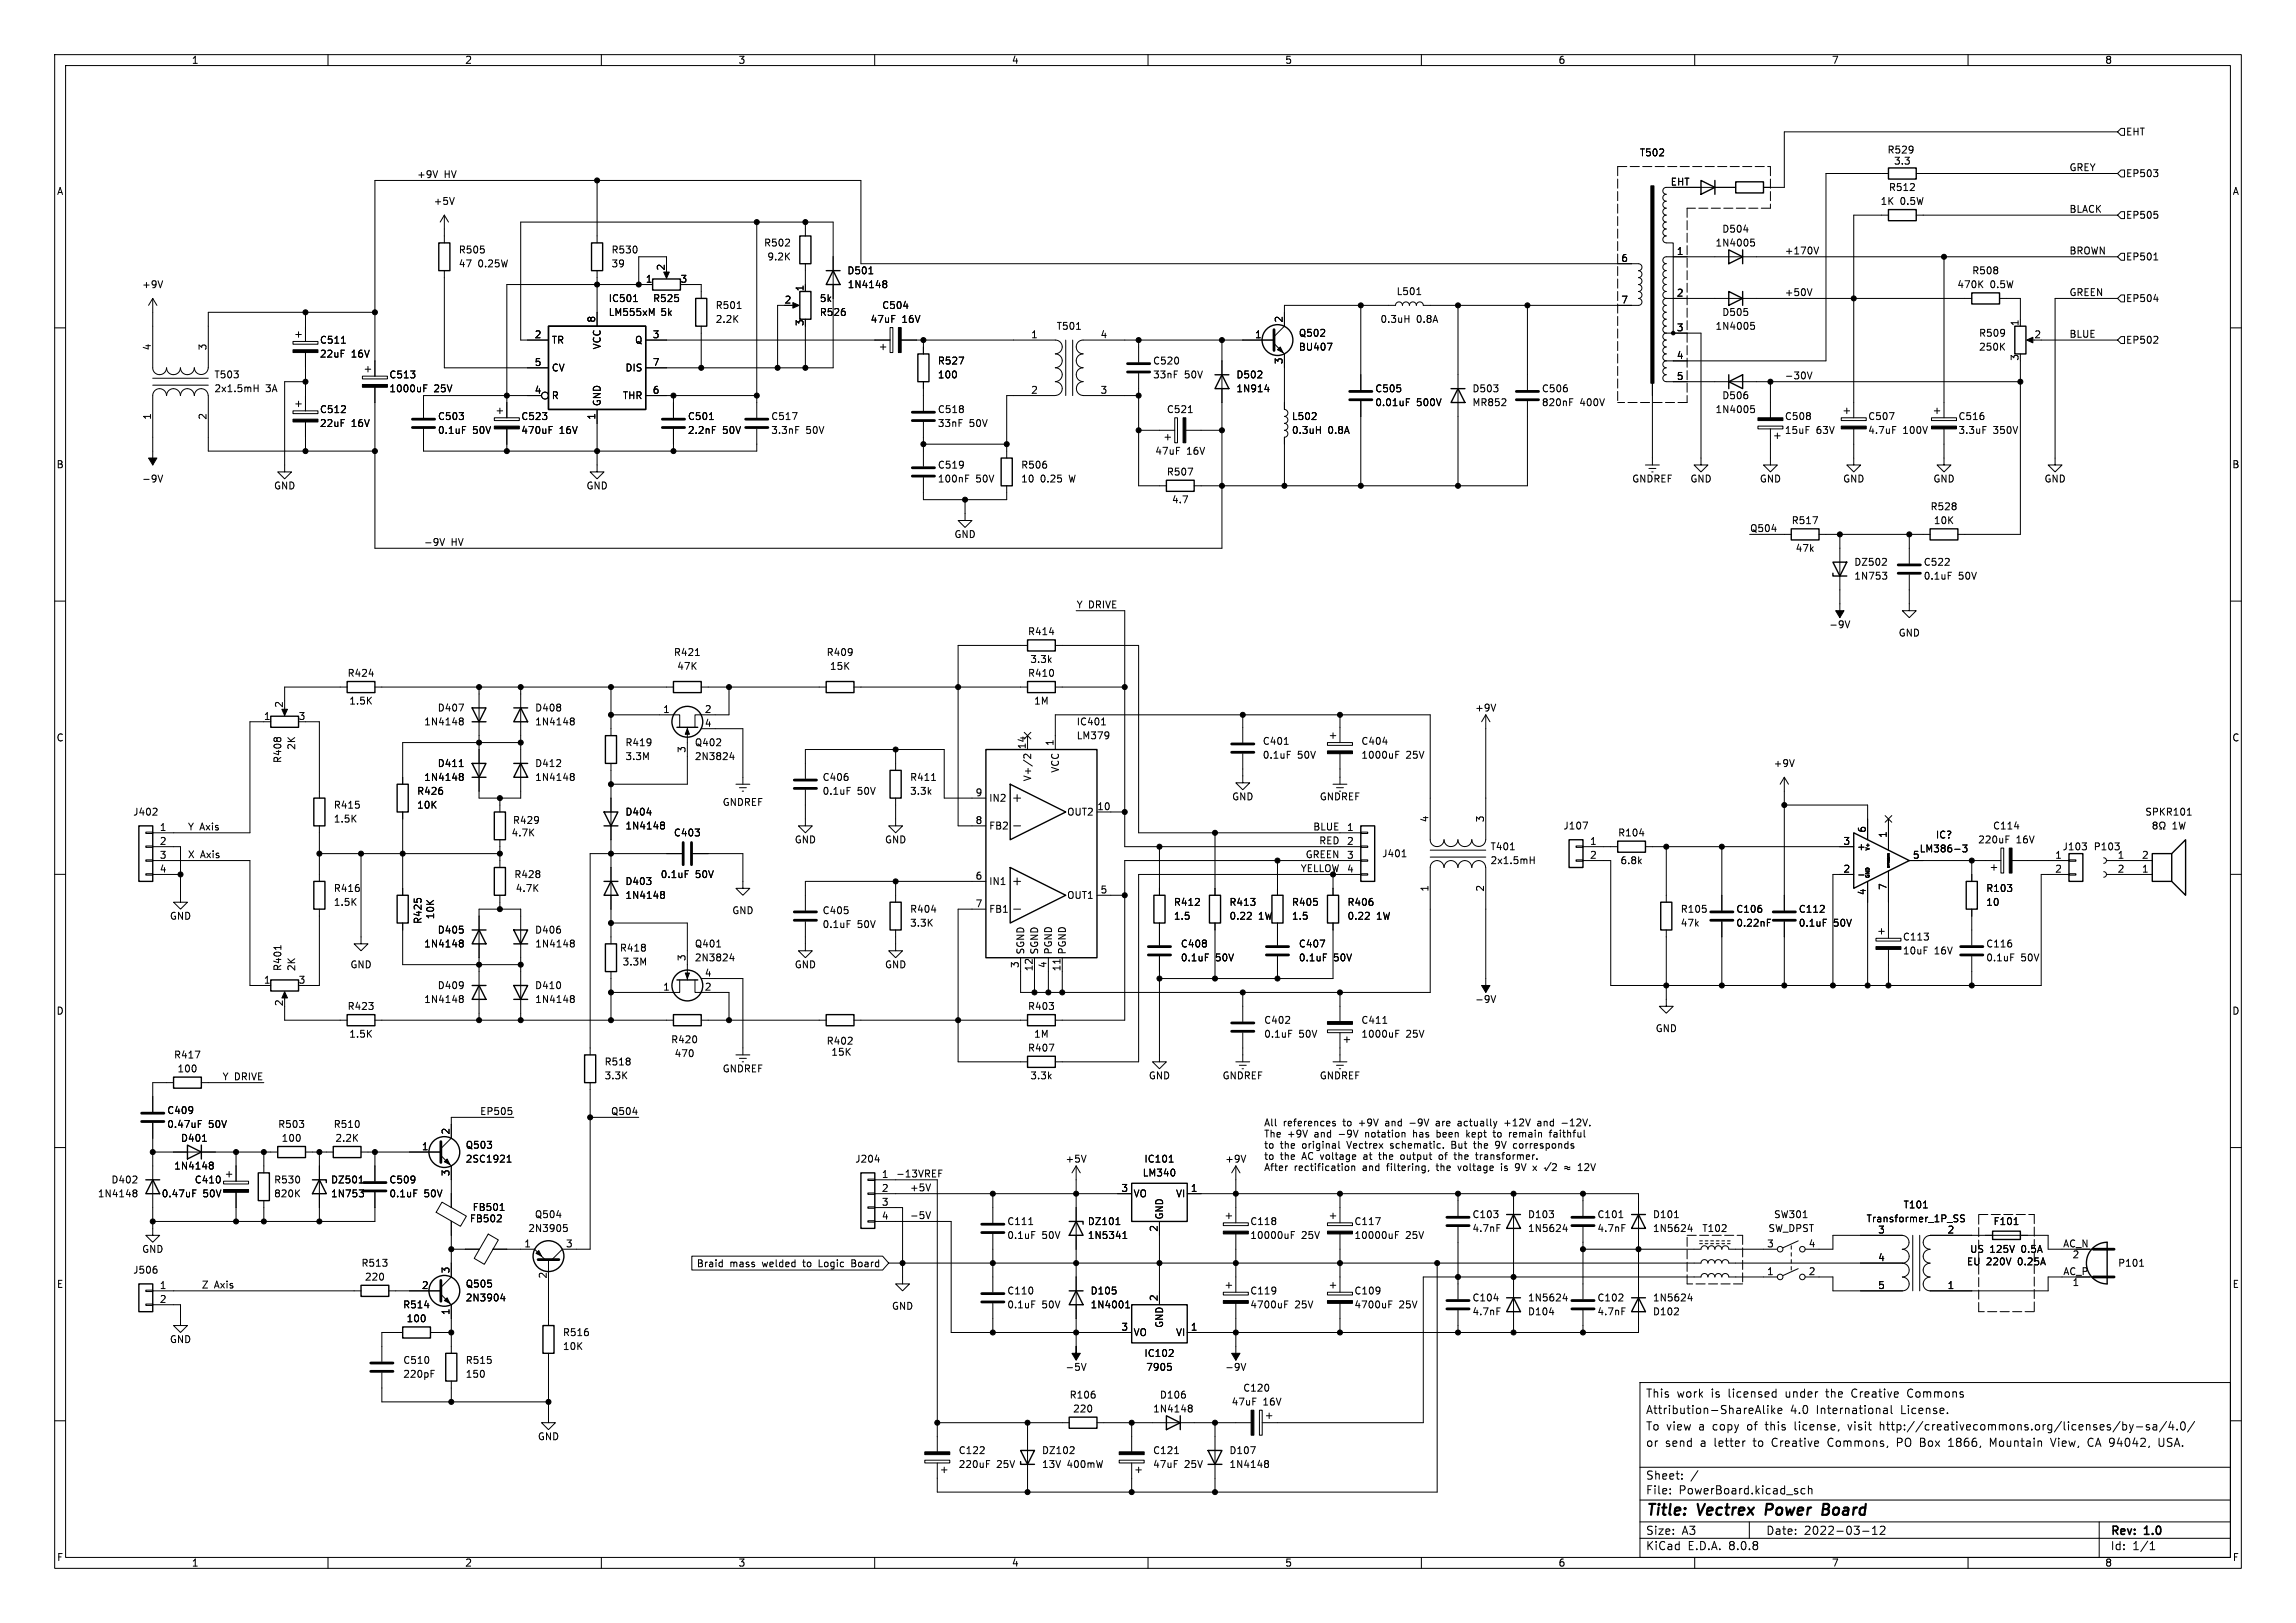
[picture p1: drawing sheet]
<svg xmlns="http://www.w3.org/2000/svg" width="420mm" height="297mm" viewBox="0 0 420 297" stroke-linecap="round" stroke-linejoin="round" font-family="sans-serif">
<defs><g id="words">
<g font-size="2.8">
<text x="301" y="277.9">Title:</text>
<text x="310.6" y="277.9">Vectrex</text>
<text x="323.8" y="277.9">Power</text>
<text x="335" y="277.9">Board</text>
</g>
<g font-size="2.1">
<text x="301" y="256">This</text>
<text x="306.7" y="256">work</text>
<text x="313.1" y="256">is</text>
<text x="316.3" y="256">licensed</text>
<text x="326.9" y="256">under</text>
<text x="334.5" y="256">the</text>
<text x="339.3" y="256">Creative</text>
<text x="349.7" y="256">Commons</text>
<text x="301" y="262">To view</text>
<text x="301" y="259">Attribution-ShareAlike</text>
<text x="310.8" y="262">a</text>
<text x="313.5" y="262">copy</text>
<text x="319.9" y="262">of</text>
<text x="323.4" y="262">this</text>
<text x="327.4" y="259">4.0</text>
<text x="328.9" y="262">license,</text>
<text x="332.3" y="259">International</text>
<text x="338.8" y="262">visit</text>
<text x="344.7" y="262">http://creativecommons.org/licenses/by-sa/4.0/</text>
<text x="347.9" y="259">License.</text>
<text x="301" y="265">or</text>
<text x="304.6" y="265">send</text>
<text x="311.1" y="265">a</text>
<text x="313.7" y="265">letter</text>
<text x="321" y="265">to</text>
<text x="324.6" y="265">Creative</text>
<text x="334.9" y="265">Commons,</text>
<text x="347.7" y="265">PO Box</text>
<text x="357.5" y="265">1866,</text>
<text x="365.2" y="265">Mountain</text>
<text x="376.6" y="265">View,</text>
<text x="383.4" y="265">CA 94042,</text>
<text x="396.7" y="265">USA.</text>
<text x="301" y="273.7">File:</text>
<text x="301" y="271">Sheet:</text>
<text x="307.1" y="273.7">PowerBoard.kicad_sch</text>
<text x="301" y="281.1">Size:</text>
<text x="307.6" y="281.1">A3</text>
<text x="323" y="281.1">Date:</text>
<text x="330" y="281.1">2022-03-12</text>
<text x="386" y="281.3">Rev:</text>
<text x="392.4" y="281.3">1.0</text>
<text x="301" y="283.9">KiCad</text>
<text x="308.7" y="283.9">E.D.A.</text>
<text x="316.3" y="283.9">8.0.8</text>
<text x="386" y="283.9">Id:</text>
<text x="390.1" y="283.9">1/1</text>
</g>
<g font-size="1.8">
<text x="35" y="11.9">1</text>
<text x="85" y="11.9">2</text>
<text x="135" y="11.9">3</text>
<text x="185" y="11.9">4</text>
<text x="235" y="11.9">5</text>
<text x="285" y="11.9">6</text>
<text x="335" y="11.9">7</text>
<text x="385" y="11.9">8</text>
<text x="299.9" y="28.8">T502</text>
<text x="345.2" y="28.3">R529</text>
<text x="388.8" y="25">EHT</text>
<text x="10.3" y="35.9">A</text>
<text x="76.2" y="32.7">+9V</text>
<text x="81.2" y="32.7">HV</text>
<text x="305.5" y="34">EHT</text>
<text x="345.4" y="35.2">R512</text>
<text x="346.4" y="30.3">3.3</text>
<text x="378.5" y="31.4">GREY</text>
<text x="388.8" y="32.6">EP503</text>
<text x="408.3" y="35.9">A</text>
<text x="79.2" y="37.7">+5V</text>
<text x="343.9" y="37.7">1K</text>
<text x="347.6" y="37.7">0.5W</text>
<text x="378.5" y="39">BLACK</text>
<text x="388.8" y="40.2">EP505</text>
<text x="83.8" y="46.6">R505</text>
<text x="111.8" y="46.6">R530</text>
<text x="139.7" y="45.3">R502</text>
<text x="140.3" y="47.9">9.2K</text>
<text x="306.6" y="46.7">1</text>
<text x="313.7" y="45.3">1N4005</text>
<text x="314.9" y="42.8">D504</text>
<text x="326.4" y="46.6">+170V</text>
<text x="378.5" y="46.6">BROWN</text>
<text x="388.8" y="47.9">EP501</text>
<text x="25.9" y="52.9">+9V</text>
<text x="83.8" y="49.1">47</text>
<text x="87.4" y="49.1">0.25W</text>
<text x="111.8" y="49.1">39</text>
<text x="118" y="51.8">1</text>
<text x="121.7" y="49.6" transform="rotate(-90 121.7 49.6)">2</text>
<text x="124.4" y="51.8">3</text>
<text x="147.1" y="53.4" transform="rotate(-90 147.1 53.4)">1</text>
<text x="154.9" y="50.4">D501</text>
<text x="155" y="52.9">1N4148</text>
<text x="296.5" y="48">6</text>
<text x="357.9" y="52.9">470K</text>
<text x="360.7" y="50.4">R508</text>
<text x="364" y="52.9">0.5W</text>
<text x="109" y="59.1" transform="rotate(-90 109 59.1)">8</text>
<text x="111.2" y="55.5">IC501</text>
<text x="111.2" y="58">LM555xM</text>
<text x="119.4" y="55.5">R525</text>
<text x="120.7" y="58">5k</text>
<text x="130.8" y="56.7">R501</text>
<text x="130.8" y="59.3">2.2K</text>
<text x="143.4" y="55.6">2</text>
<text x="147.1" y="59.8" transform="rotate(-90 147.1 59.8)">3</text>
<text x="149.9" y="58">R526</text>
<text x="149.9" y="55.5">5k</text>
<text x="159.2" y="59.3">47uF</text>
<text x="161.3" y="56.7">C504</text>
<text x="165" y="59.3">16V</text>
<text x="234.7" y="59.1" transform="rotate(-90 234.7 59.1)">2</text>
<text x="252.4" y="59.3">0.3uH</text>
<text x="255.4" y="54.2">L501</text>
<text x="259.1" y="59.3">0.8A</text>
<text x="296.5" y="55.6">7</text>
<text x="306.6" y="54.4">2</text>
<text x="314.9" y="58">D505</text>
<text x="326.4" y="54.3">+50V</text>
<text x="369.3" y="59.8" transform="rotate(-90 369.3 59.8)">1</text>
<text x="378.5" y="54.3">GREEN</text>
<text x="388.8" y="55.5">EP504</text>
<text x="27.7" y="64.2" transform="rotate(-90 27.7 64.2)">4</text>
<text x="37.8" y="64.2" transform="rotate(-90 37.8 64.2)">3</text>
<text x="58.4" y="63.1">C511</text>
<text x="58.4" y="65.6">22uF</text>
<text x="64.3" y="65.6">16V</text>
<text x="97.7" y="62">2</text>
<text x="100.8" y="63.1">TR</text>
<text x="110.1" y="64" transform="rotate(-90 110.1 64)">VCC</text>
<text x="116.1" y="63.1">Q</text>
<text x="119.3" y="62">3</text>
<text x="188.5" y="62">1</text>
<text x="193.2" y="60.6">T501</text>
<text x="201.2" y="62">4</text>
<text x="229.5" y="62">1</text>
<text x="237.5" y="61.8">Q502</text>
<text x="237.5" y="64.4">BU407</text>
<text x="306.6" y="60.7">3</text>
<text x="306.6" y="65.8">4</text>
<text x="313.7" y="60.6">1N4005</text>
<text x="361.9" y="61.8">R509</text>
<text x="361.9" y="64.4">250K</text>
<text x="372" y="62">2</text>
<text x="378.5" y="61.9">BLUE</text>
<text x="388.8" y="63.1">EP502</text>
<text x="39.1" y="69.4">T503</text>
<text x="39.1" y="72">2x1.5mH</text>
<text x="48.6" y="72">3A</text>
<text x="71.1" y="69.4">C513</text>
<text x="71.1" y="72">1000uF</text>
<text x="79.4" y="72">25V</text>
<text x="97.7" y="67.1">5</text>
<text x="100.8" y="68.2">CV</text>
<text x="114.3" y="68.2">DIS</text>
<text x="119.3" y="67.1">7</text>
<text x="171.5" y="66.9">R527</text>
<text x="171.5" y="69.4">100</text>
<text x="210.8" y="66.9">C520</text>
<text x="210.8" y="69.4">33nF</text>
<text x="216.7" y="69.4">50V</text>
<text x="226.1" y="69.4">D502</text>
<text x="226.1" y="72">1N914</text>
<text x="234.7" y="66.7" transform="rotate(-90 234.7 66.7)">3</text>
<text x="251.5" y="72">C505</text>
<text x="269.2" y="72">D503</text>
<text x="281.9" y="72">C506</text>
<text x="306.6" y="69.6">5</text>
<text x="326.4" y="69.5">-30V</text>
<text x="369.3" y="66.1" transform="rotate(-90 369.3 66.1)">3</text>
<text x="27.7" y="76.9" transform="rotate(-90 27.7 76.9)">1</text>
<text x="37.8" y="76.9" transform="rotate(-90 37.8 76.9)">2</text>
<text x="58.4" y="75.8">C512</text>
<text x="80" y="77.1">C503</text>
<text x="95.3" y="77.1">C523</text>
<text x="97.7" y="72.1">4</text>
<text x="100.8" y="73.3">R</text>
<text x="109" y="76.9" transform="rotate(-90 109 76.9)">1</text>
<text x="110.1" y="74.4" transform="rotate(-90 110.1 74.4)">GND</text>
<text x="113.8" y="73.3">THR</text>
<text x="119.3" y="72.1">6</text>
<text x="125.7" y="77.1">C501</text>
<text x="141" y="77.1">C517</text>
<text x="171.5" y="75.8">C518</text>
<text x="188.5" y="72.1">2</text>
<text x="201.2" y="72.1">3</text>
<text x="213.3" y="75.8">C521</text>
<text x="236.2" y="77.1">L502</text>
<text x="251.5" y="74.5">0.01uF</text>
<text x="259.1" y="74.5">500V</text>
<text x="269.2" y="74.5">MR852</text>
<text x="281.9" y="74.5">820nF</text>
<text x="289" y="74.5">400V</text>
<text x="313.7" y="75.8">1N4005</text>
<text x="314.9" y="73.3">D506</text>
<text x="326.4" y="77.1">C508</text>
<text x="341.6" y="77.1">C507</text>
<text x="358.1" y="77.1">C516</text>
<text x="58.4" y="78.3">22uF</text>
<text x="64.3" y="78.3">16V</text>
<text x="80" y="79.6">0.1uF</text>
<text x="86.5" y="79.6">50V</text>
<text x="95.3" y="79.6">470uF</text>
<text x="102.3" y="79.6">16V</text>
<text x="125.7" y="79.6">2.2nF</text>
<text x="132.2" y="79.6">50V</text>
<text x="141" y="79.6">3.3nF</text>
<text x="147.4" y="79.6">50V</text>
<text x="171.5" y="78.3">33nF</text>
<text x="177.3" y="78.3">50V</text>
<text x="211.2" y="83.4">47uF</text>
<text x="217.1" y="83.4">16V</text>
<text x="236.2" y="79.6">0.3uH</text>
<text x="242.9" y="79.6">0.8A</text>
<text x="326.4" y="79.6">15uF</text>
<text x="332.2" y="79.6">63V</text>
<text x="341.6" y="79.6">4.7uF</text>
<text x="348.1" y="79.6">100V</text>
<text x="358.1" y="79.6">3.3uF</text>
<text x="364.6" y="79.6">350V</text>
<text x="10.3" y="85.9">B</text>
<text x="25.9" y="88.5">-9V</text>
<text x="50" y="89.8">GND</text>
<text x="107.2" y="89.8">GND</text>
<text x="171.5" y="86">C519</text>
<text x="171.5" y="88.5">100nF</text>
<text x="178.5" y="88.5">50V</text>
<text x="186.7" y="86">R506</text>
<text x="186.7" y="88.5">10</text>
<text x="190.3" y="88.5">0.25</text>
<text x="195.7" y="88.5">W</text>
<text x="213.3" y="87.2">R507</text>
<text x="298.5" y="88.5">GNDREF</text>
<text x="309.1" y="88.5">GND</text>
<text x="321.8" y="88.5">GND</text>
<text x="337.1" y="88.5">GND</text>
<text x="353.6" y="88.5">GND</text>
<text x="373.9" y="88.5">GND</text>
<text x="408.2" y="85.9">B</text>
<text x="214.3" y="92.3">4.7</text>
<text x="353" y="93.6">R528</text>
<text x="77.5" y="100">-9V</text>
<text x="82.5" y="100">HV</text>
<text x="174.5" y="98.7">GND</text>
<text x="320" y="97.4">Q504</text>
<text x="327.6" y="96.1">R517</text>
<text x="328.4" y="101.2">47k</text>
<text x="353.7" y="96.1">10K</text>
<text x="339.1" y="106.3">1N753</text>
<text x="339.1" y="103.7">DZ502</text>
<text x="351.8" y="103.7">C522</text>
<text x="351.8" y="106.3">0.1uF</text>
<text x="358.2" y="106.3">50V</text>
<text x="196.8" y="111.4">Y DRIVE</text>
<text x="187.9" y="116.4">R414</text>
<text x="334.5" y="115.2">-9V</text>
<text x="347.2" y="116.7">GND</text>
<text x="63.5" y="124.1">R424</text>
<text x="123.2" y="120.2">R421</text>
<text x="123.8" y="122.8">47K</text>
<text x="151.1" y="120.2">R409</text>
<text x="151.7" y="122.8">15K</text>
<text x="187.9" y="124.1">R410</text>
<text x="188.4" y="121.5">3.3k</text>
<text x="48.2" y="131.8">1</text>
<text x="51.8" y="129.6" transform="rotate(-90 51.8 129.6)">2</text>
<text x="54.5" y="131.8">3</text>
<text x="63.8" y="129.1">1.5K</text>
<text x="80" y="130.4">D407</text>
<text x="97.8" y="130.4">D408</text>
<text x="121.2" y="130.6">1</text>
<text x="128.8" y="130.6">2</text>
<text x="189.1" y="129.1">1M</text>
<text x="269.7" y="130.4">+9V</text>
<text x="10.3" y="135.9">C</text>
<text x="54.2" y="137.3" transform="rotate(-90 54.2 137.3)">2K</text>
<text x="77.5" y="132.9">1N4148</text>
<text x="97.8" y="132.9">1N4148</text>
<text x="114.3" y="136.8">R419</text>
<text x="125.5" y="137.9" transform="rotate(-90 125.5 137.9)">3</text>
<text x="127" y="136.8">Q402</text>
<text x="128.8" y="133.1">4</text>
<text x="187.7" y="137.2" transform="rotate(-90 187.7 137.2)">14</text>
<text x="192.8" y="136.6" transform="rotate(-90 192.8 136.6)">1</text>
<text x="196.9" y="132.9">IC401</text>
<text x="196.9" y="135.5">LM379</text>
<text x="230.9" y="136.5">C401</text>
<text x="248.9" y="136.5">C404</text>
<text x="408.2" y="135.9">C</text>
<text x="51.7" y="139.7" transform="rotate(-90 51.7 139.7)">R408</text>
<text x="77.5" y="143.1">1N4148</text>
<text x="80" y="140.6">D411</text>
<text x="97.8" y="140.6">D412</text>
<text x="97.8" y="143.1">1N4148</text>
<text x="114.3" y="139.3">3.3M</text>
<text x="127" y="139.3">2N3824</text>
<text x="150.4" y="143.1">C406</text>
<text x="166.4" y="143.1">R411</text>
<text x="188.8" y="143.1" transform="rotate(-90 188.8 143.1)">V+/2</text>
<text x="193.9" y="141.5" transform="rotate(-90 193.9 141.5)">VCC</text>
<text x="230.9" y="139">0.1uF</text>
<text x="237.3" y="139">50V</text>
<text x="248.9" y="139">1000uF</text>
<text x="257.2" y="139">25V</text>
<text x="324.4" y="140.6">+9V</text>
<text x="24.3" y="149.5">J402</text>
<text x="61" y="148.2">R415</text>
<text x="76.2" y="145.6">R426</text>
<text x="76.2" y="148.2">10K</text>
<text x="114.3" y="149.5">D404</text>
<text x="132.1" y="147.7">GNDREF</text>
<text x="150.4" y="145.6">0.1uF</text>
<text x="156.8" y="145.6">50V</text>
<text x="166.4" y="145.6">3.3k</text>
<text x="178.4" y="145.8">9</text>
<text x="180.8" y="146.9">IN2</text>
<text x="195.1" y="149.5">OUT2</text>
<text x="200.6" y="148.3">10</text>
<text x="225.3" y="146.7">GND</text>
<text x="241.3" y="146.7">GNDREF</text>
<text x="392.3" y="149.5">SPKR101</text>
<text x="29.1" y="152.1">1</text>
<text x="29.1" y="154.7">2</text>
<text x="34.3" y="152.1">Y Axis</text>
<text x="61" y="150.7">1.5K</text>
<text x="93.5" y="153.3">4.7K</text>
<text x="93.7" y="151">R429</text>
<text x="114.3" y="152">1N4148</text>
<text x="123.2" y="153.3">C403</text>
<text x="145.3" y="154.5">GND</text>
<text x="161.8" y="154.5">GND</text>
<text x="178.4" y="150.9">8</text>
<text x="180.8" y="152">FB2</text>
<text x="240.1" y="152.1">BLUE</text>
<text x="241.2" y="154.6">RED</text>
<text x="246.3" y="152.1">1</text>
<text x="246.3" y="154.7">2</text>
<text x="261.4" y="150.6" transform="rotate(-90 261.4 150.6)">4</text>
<text x="271.5" y="150.6" transform="rotate(-90 271.5 150.6)">3</text>
<text x="272.6" y="155.8">T401</text>
<text x="285.9" y="152">J107</text>
<text x="290.8" y="154.7">1</text>
<text x="295.9" y="153.3">R104</text>
<text x="337.1" y="154.7">3</text>
<text x="339.6" y="155.8">+</text>
<text x="341.4" y="152.5" transform="rotate(-90 341.4 152.5)">6</text>
<text x="345.2" y="153.4" transform="rotate(-90 345.2 153.4)">1</text>
<text x="354" y="153.6">IC?</text>
<text x="361.8" y="154.5">220uF</text>
<text x="364.5" y="152">C114</text>
<text x="368.8" y="154.5">16V</text>
<text x="377.2" y="155.8">J103</text>
<text x="382.9" y="155.8">P103</text>
<text x="397.3" y="152">1W</text>
<text x="29.1" y="157.2">3</text>
<text x="29.1" y="159.8">4</text>
<text x="34.3" y="157.1">X Axis</text>
<text x="94" y="160.9">R428</text>
<text x="120.8" y="160.9">0.1uF</text>
<text x="127.2" y="160.9">50V</text>
<text x="178.4" y="161">6</text>
<text x="237.8" y="159.7">YELLOW 4</text>
<text x="238.7" y="157.1">GREEN</text>
<text x="246.3" y="157.2">3</text>
<text x="252.7" y="157.1">J401</text>
<text x="272.6" y="158.3">2x1.5mH</text>
<text x="290.8" y="157.2">2</text>
<text x="296.3" y="158.3">6.8k</text>
<text x="337.1" y="159.8">2</text>
<text x="349.8" y="157.2">5</text>
<text x="351.1" y="156.2">LM386-3</text>
<text x="375.8" y="157.2">1</text>
<text x="375.8" y="159.8">2</text>
<text x="387.3" y="157.2">1</text>
<text x="387.3" y="159.8">2</text>
<text x="391.7" y="159.8">1</text>
<text x="391.7" y="157.2">2</text>
<text x="61" y="163.4">R416</text>
<text x="61" y="166">1.5K</text>
<text x="94.2" y="163.4">4.7K</text>
<text x="114.3" y="162.2">D403</text>
<text x="114.3" y="164.7">1N4148</text>
<text x="133.9" y="167.5">GND</text>
<text x="150.4" y="167.5">C405</text>
<text x="166.4" y="167.2">R404</text>
<text x="178.4" y="166.1">7</text>
<text x="180.8" y="162.2">IN1</text>
<text x="180.8" y="167.2">FB1</text>
<text x="195.1" y="164.7">OUT1</text>
<text x="201.2" y="163.6">5</text>
<text x="214.6" y="166">R412</text>
<text x="224.8" y="166">R413</text>
<text x="236.2" y="166">R405</text>
<text x="246.4" y="166">R406</text>
<text x="261.4" y="163.3" transform="rotate(-90 261.4 163.3)">1</text>
<text x="271.5" y="163.3" transform="rotate(-90 271.5 163.3)">2</text>
<text x="307.3" y="167.2">R105</text>
<text x="317.5" y="167.2">C106</text>
<text x="328.9" y="167.2">C112</text>
<text x="341.4" y="163.9" transform="rotate(-90 341.4 163.9)">4</text>
<text x="345.2" y="163" transform="rotate(-90 345.2 163)">7</text>
<text x="363.2" y="163.4">R103</text>
<text x="363.2" y="166">10</text>
<text x="31" y="168.5">GND</text>
<text x="77.3" y="169.2" transform="rotate(-90 77.3 169.2)">R425</text>
<text x="77.5" y="173.6">1N4148</text>
<text x="79.6" y="168.3" transform="rotate(-90 79.6 168.3)">10K</text>
<text x="80" y="171">D405</text>
<text x="97.8" y="171">D406</text>
<text x="97.8" y="173.6">1N4148</text>
<text x="127" y="173.6">Q401</text>
<text x="150.4" y="170">0.1uF</text>
<text x="156.8" y="170">50V</text>
<text x="166.4" y="169.8">3.3K</text>
<text x="214.6" y="168.5">1.5</text>
<text x="215.9" y="173.6">C408</text>
<text x="224.8" y="168.5">0.22</text>
<text x="230.2" y="168.5">1W</text>
<text x="236.2" y="168.5">1.5</text>
<text x="237.5" y="173.6">C407</text>
<text x="246.4" y="168.5">0.22</text>
<text x="251.8" y="168.5">1W</text>
<text x="307.3" y="169.8">47k</text>
<text x="317.5" y="169.8">0.22nF</text>
<text x="328.9" y="169.8">0.1uF</text>
<text x="335.4" y="169.8">50V</text>
<text x="348" y="172.3">C113</text>
<text x="363.2" y="173.6">C116</text>
<text x="51.7" y="177.8" transform="rotate(-90 51.7 177.8)">R401</text>
<text x="54.2" y="177.8" transform="rotate(-90 54.2 177.8)">2K</text>
<text x="64" y="177.4">GND</text>
<text x="113.3" y="174.3">R418</text>
<text x="113.8" y="176.9">3.3M</text>
<text x="125.5" y="176" transform="rotate(-90 125.5 176)">3</text>
<text x="127" y="176.1">2N3824</text>
<text x="128.8" y="178.8">4</text>
<text x="145.3" y="177.4">GND</text>
<text x="161.8" y="177.4">GND</text>
<text x="186.4" y="177.2" transform="rotate(-90 186.4 177.2)">3</text>
<text x="187.6" y="174.8" transform="rotate(-90 187.6 174.8)">SGND</text>
<text x="189" y="177.8" transform="rotate(-90 189 177.8)">12</text>
<text x="190.1" y="174.8" transform="rotate(-90 190.1 174.8)">SGND</text>
<text x="191.5" y="177.2" transform="rotate(-90 191.5 177.2)">4</text>
<text x="192.6" y="174.8" transform="rotate(-90 192.6 174.8)">PGND</text>
<text x="194.1" y="177.8" transform="rotate(-90 194.1 177.8)">11</text>
<text x="195.2" y="174.8" transform="rotate(-90 195.2 174.8)">PGND</text>
<text x="215.9" y="176.1">0.1uF</text>
<text x="222.3" y="176.1">50V</text>
<text x="237.5" y="176.1">0.1uF</text>
<text x="243.9" y="176.1">50V</text>
<text x="348" y="174.9">10uF</text>
<text x="353.8" y="174.9">16V</text>
<text x="363.2" y="176.1">0.1uF</text>
<text x="369.7" y="176.1">50V</text>
<text x="10.3" y="185.9">D</text>
<text x="48.2" y="180.1">1</text>
<text x="51.8" y="184.2" transform="rotate(-90 51.8 184.2)">2</text>
<text x="54.5" y="180.1">3</text>
<text x="63.5" y="185">R423</text>
<text x="77.5" y="183.7">1N4148</text>
<text x="80" y="181.2">D409</text>
<text x="97.8" y="181.2">D410</text>
<text x="97.8" y="183.7">1N4148</text>
<text x="121.2" y="181.4">1</text>
<text x="128.8" y="181.4">2</text>
<text x="187.9" y="185">R403</text>
<text x="269.7" y="183.7">-9V</text>
<text x="408.2" y="185.9">D</text>
<text x="63.8" y="190.1">1.5K</text>
<text x="122.7" y="191.1">R420</text>
<text x="151.1" y="191.4">R402</text>
<text x="189.1" y="190.1">1M</text>
<text x="231.1" y="187.6">C402</text>
<text x="231.1" y="190.1">0.1uF</text>
<text x="237.6" y="190.1">50V</text>
<text x="248.9" y="187.6">C411</text>
<text x="248.9" y="190.1">1000uF</text>
<text x="257.2" y="190.1">25V</text>
<text x="302.8" y="189.1">GND</text>
<text x="31.7" y="193.9">R417</text>
<text x="32.4" y="196.4">100</text>
<text x="40.6" y="197.8">Y DRIVE</text>
<text x="110.5" y="195.2">R518</text>
<text x="110.5" y="197.7">3.3K</text>
<text x="123.3" y="193.6">470</text>
<text x="132.1" y="196.4">GNDREF</text>
<text x="152" y="193.4">15K</text>
<text x="187.9" y="192.6">R407</text>
<text x="188.4" y="197.7">3.3k</text>
<text x="210.1" y="197.7">GND</text>
<text x="223.5" y="197.7">GNDREF</text>
<text x="241.3" y="197.7">GNDREF</text>
<text x="30.5" y="204.1">C409</text>
<text x="30.5" y="206.6">0.47uF</text>
<text x="33" y="209.1">D401</text>
<text x="38.1" y="206.6">50V</text>
<text x="50.8" y="206.6">R503</text>
<text x="51.4" y="209.1">100</text>
<text x="60.9" y="206.6">R510</text>
<text x="61.3" y="209.1">2.2K</text>
<text x="82.3" y="207.7" transform="rotate(-90 82.3 207.7)">2</text>
<text x="87.7" y="204.1">EP505</text>
<text x="111.7" y="204.1">Q504</text>
<text x="231.1" y="206.2">All</text>
<text x="231.1" y="208.2">The</text>
<text x="234.7" y="206.2">references</text>
<text x="235.5" y="208.2">+9V</text>
<text x="240.6" y="208.2">and</text>
<text x="245.2" y="208.2">-9V</text>
<text x="245.8" y="206.2">to</text>
<text x="248.9" y="206.2">+9V</text>
<text x="250.2" y="208.2">notation</text>
<text x="253.9" y="206.2">and</text>
<text x="258.5" y="206.2">-9V</text>
<text x="259.2" y="208.2">has</text>
<text x="263.6" y="206.2">are</text>
<text x="263.7" y="208.2">been</text>
<text x="267.8" y="206.2">actually</text>
<text x="269.3" y="208.2">kept</text>
<text x="274.5" y="208.2">to</text>
<text x="276.5" y="206.2">+12V</text>
<text x="277.5" y="208.2">remain</text>
<text x="282.7" y="206.2">and</text>
<text x="285.2" y="208.2">faithful</text>
<text x="287.4" y="206.2">-12V.</text>
<text x="31.8" y="214.2">1N4148</text>
<text x="77.1" y="210.6">1</text>
<text x="82.3" y="215.3" transform="rotate(-90 82.3 215.3)">3</text>
<text x="85.1" y="210.4">Q503</text>
<text x="85.1" y="213">2SC1921</text>
<text x="156.4" y="213">J204</text>
<text x="161.2" y="215.6">1</text>
<text x="163.8" y="215.6">-13VREF</text>
<text x="194.8" y="213">+5V</text>
<text x="208.9" y="215.5">LM340</text>
<text x="209.2" y="213">IC101</text>
<text x="224" y="213">+9V</text>
<text x="231.1" y="210.3">to</text>
<text x="231.1" y="212.3">to</text>
<text x="231.1" y="214.4">After</text>
<text x="234.2" y="210.3">the</text>
<text x="234.2" y="212.3">the</text>
<text x="236.7" y="214.4">rectification</text>
<text x="238.3" y="210.3">original</text>
<text x="238.3" y="212.3">AC voltage</text>
<text x="246.7" y="210.3">Vectrex</text>
<text x="249.4" y="214.4">and</text>
<text x="249.9" y="212.3">at</text>
<text x="253" y="212.3">the</text>
<text x="254" y="214.4">filtering,</text>
<text x="254.8" y="210.3">schematic.</text>
<text x="257.1" y="212.3">output</text>
<text x="263.3" y="214.4">the</text>
<text x="264.3" y="212.3">of</text>
<text x="266.2" y="210.3">But</text>
<text x="267.4" y="212.3">the</text>
<text x="267.4" y="214.4">voltage</text>
<text x="270.5" y="210.3">the</text>
<text x="271.5" y="212.3">transformer.</text>
<text x="274.7" y="210.3">9V</text>
<text x="275.5" y="214.4">is</text>
<text x="278.1" y="210.3">corresponds</text>
<text x="278.3" y="214.4">9V</text>
<text x="281.8" y="214.4">x</text>
<text x="290.6" y="214.4">12V</text>
<text x="17.8" y="219.3">1N4148</text>
<text x="20.3" y="216.8">D402</text>
<text x="29.5" y="219.3">0.47uF</text>
<text x="35.5" y="216.8">C410</text>
<text x="37.1" y="219.3">50V</text>
<text x="50" y="216.8">R530</text>
<text x="50" y="219.3">820K</text>
<text x="60.5" y="219.3">1N753</text>
<text x="60.5" y="216.8">DZ501</text>
<text x="71.1" y="216.8">C509</text>
<text x="71.1" y="219.3">0.1uF</text>
<text x="77.6" y="219.3">50V</text>
<text x="86.4" y="221.8">FB501</text>
<text x="161.2" y="218.2">2</text>
<text x="161.2" y="220.7">3</text>
<text x="166.4" y="218.1">+5V</text>
<text x="205" y="218.2">3</text>
<text x="207.3" y="219.3">VO</text>
<text x="215" y="219.3">VI</text>
<text x="217.7" y="218.2">1</text>
<text x="348.1" y="221.3">T101</text>
<text x="85.9" y="223.9">FB502</text>
<text x="96.5" y="225.7">2N3905</text>
<text x="97.7" y="223.1">Q504</text>
<text x="161.2" y="223.3">4</text>
<text x="166.4" y="223.2">-5V</text>
<text x="184.2" y="224.4">C111</text>
<text x="184.2" y="226.9">0.1uF</text>
<text x="190.6" y="226.9">50V</text>
<text x="198.9" y="224.4">DZ101</text>
<text x="198.9" y="226.9">1N5341</text>
<text x="211.8" y="225.5" transform="rotate(-90 211.8 225.5)">2</text>
<text x="213" y="223.3" transform="rotate(-90 213 223.3)">GND</text>
<text x="228.6" y="224.4">C118</text>
<text x="228.6" y="226.9">10000uF</text>
<text x="238.1" y="226.9">25V</text>
<text x="247.7" y="224.4">C117</text>
<text x="247.7" y="226.9">10000uF</text>
<text x="257.1" y="226.9">25V</text>
<text x="269.2" y="223.1">C103</text>
<text x="269.2" y="225.7">4.7nF</text>
<text x="279.4" y="223.1">D103</text>
<text x="279.4" y="225.7">1N5624</text>
<text x="292.1" y="223.1">C101</text>
<text x="292.1" y="225.7">4.7nF</text>
<text x="302.3" y="223.1">D101</text>
<text x="302.3" y="225.7">1N5624</text>
<text x="311.3" y="225.7">T102</text>
<text x="323.4" y="225.7">SW_DPST</text>
<text x="324.4" y="223.1">SW301</text>
<text x="341.3" y="223.9">Transformer_1P_SS</text>
<text x="343.5" y="225.8">3</text>
<text x="356.2" y="225.8">2</text>
<text x="364.6" y="224.4">F101</text>
<text x="24.3" y="233.3">J506</text>
<text x="25.9" y="229.5">GND</text>
<text x="66" y="232">R513</text>
<text x="82.3" y="233.1" transform="rotate(-90 82.3 233.1)">3</text>
<text x="95.8" y="228.3">1</text>
<text x="103.4" y="228.3">3</text>
<text x="127.4" y="232.1">Braid</text>
<text x="133.5" y="232.1">mass</text>
<text x="139.6" y="232.1">welded</text>
<text x="147.2" y="232.1">to</text>
<text x="150.3" y="232.1">Logic</text>
<text x="156.4" y="232.1">Board</text>
<text x="323.1" y="233.4">1</text>
<text x="323.1" y="228.3">3</text>
<text x="330.8" y="233.4">2</text>
<text x="330.8" y="228.3">4</text>
<text x="343.5" y="230.9">4</text>
<text x="359.7" y="231.7">EU</text>
<text x="360.3" y="229.5">US</text>
<text x="363.4" y="231.7">220V</text>
<text x="364" y="229.5">125V</text>
<text x="369.2" y="231.7">0.25A</text>
<text x="369.9" y="229.5">0.5A</text>
<text x="377.3" y="228.3">AC_N</text>
<text x="377.3" y="233.4">AC_P</text>
<text x="379" y="230.6">2</text>
<text x="387.4" y="232">P101</text>
<text x="10.3" y="235.9">E</text>
<text x="29.1" y="236">1</text>
<text x="29.1" y="238.5">2</text>
<text x="36.8" y="235.9">Z</text>
<text x="39.2" y="235.9">Axis</text>
<text x="66.7" y="234.5">220</text>
<text x="73.6" y="239.6">R514</text>
<text x="77.1" y="236">2</text>
<text x="85.1" y="235.8">Q505</text>
<text x="85.1" y="238.4">2N3904</text>
<text x="100.1" y="234.1" transform="rotate(-90 100.1 234.1)">2</text>
<text x="163.1" y="239.9">GND</text>
<text x="184.2" y="237.1">C110</text>
<text x="184.2" y="239.6">0.1uF</text>
<text x="190.6" y="239.6">50V</text>
<text x="199.4" y="237.1">D105</text>
<text x="199.4" y="239.6">1N4001</text>
<text x="211.8" y="238.2" transform="rotate(-90 211.8 238.2)">2</text>
<text x="228.6" y="237.1">C119</text>
<text x="228.6" y="239.6">4700uF</text>
<text x="236.9" y="239.6">25V</text>
<text x="247.7" y="237.1">C109</text>
<text x="247.7" y="239.6">4700uF</text>
<text x="255.9" y="239.6">25V</text>
<text x="269.2" y="238.4">C104</text>
<text x="279.4" y="238.4">1N5624</text>
<text x="292.1" y="238.4">C102</text>
<text x="302.3" y="238.4">1N5624</text>
<text x="343.5" y="236">5</text>
<text x="356.2" y="236">1</text>
<text x="379" y="235.7">1</text>
<text x="408.3" y="235.9">E</text>
<text x="31" y="246">GND</text>
<text x="74.3" y="242.2">100</text>
<text x="82.3" y="240.7" transform="rotate(-90 82.3 240.7)">1</text>
<text x="102.9" y="244.7">R516</text>
<text x="205" y="243.6">3</text>
<text x="207.3" y="244.7">VO</text>
<text x="213" y="243.1" transform="rotate(-90 213 243.1)">GND</text>
<text x="215" y="244.7">VI</text>
<text x="217.7" y="243.6">1</text>
<text x="269.2" y="240.9">4.7nF</text>
<text x="279.4" y="240.9">D104</text>
<text x="292.1" y="240.9">4.7nF</text>
<text x="302.3" y="240.9">D102</text>
<text x="73.7" y="249.8">C510</text>
<text x="85.1" y="249.8">R515</text>
<text x="102.9" y="247.2">10K</text>
<text x="194.8" y="251.1">-5V</text>
<text x="209.2" y="248.5">IC102</text>
<text x="209.6" y="251.1">7905</text>
<text x="224" y="251.1">-9V</text>
<text x="73.7" y="252.3">220pF</text>
<text x="85.1" y="252.3">150</text>
<text x="195.6" y="256.1">R106</text>
<text x="212.1" y="256.1">D106</text>
<text x="225.2" y="257.4">47uF</text>
<text x="227.3" y="254.9">C120</text>
<text x="231" y="257.4">16V</text>
<text x="98.3" y="263.8">GND</text>
<text x="196.2" y="258.7">220</text>
<text x="210.8" y="258.7">1N4148</text>
<text x="175.3" y="266.3">C122</text>
<text x="175.3" y="268.8">220uF</text>
<text x="182.3" y="268.8">25V</text>
<text x="190.5" y="266.3">DZ102</text>
<text x="190.5" y="268.8">13V</text>
<text x="195.2" y="268.8">400mW</text>
<text x="210.8" y="266.3">C121</text>
<text x="210.8" y="268.8">47uF</text>
<text x="216.7" y="268.8">25V</text>
<text x="224.8" y="266.3">D107</text>
<text x="224.8" y="268.8">1N4148</text>
<text x="10.3" y="285.9">F</text>
<text x="35" y="286.9">1</text>
<text x="85" y="286.9">2</text>
<text x="135" y="286.9">3</text>
<text x="185" y="286.9">4</text>
<text x="235" y="286.9">5</text>
<text x="285" y="286.9">6</text>
<text x="335" y="286.9">7</text>
<text x="385" y="286.9">8</text>
<text x="408.3" y="285.9">F</text>
</g>
<g font-size=".9">
<text x="342.2" y="155.8" transform="rotate(-90 342.2 155.8)">V+</text>
<text x="342.2" y="160.8" transform="rotate(-90 342.2 160.8)">GND</text>
</g>
<g font-size=".4">
<text x="345.8" y="158.9" transform="rotate(-90 345.8 158.9)">BYPASS</text>
<text x="345.8" y="157.5" transform="rotate(-90 345.8 157.5)">GAIN</text>
</g>
</g></defs>
<g fill="none" stroke="#000" stroke-width=".18">
<path d="M10 10h400v277h-400zM12 12h396v273h-396zM60 10v2M110 10v2M160 10v2M210 10v2M260 10v2M310 10v2M360 10v2M80 31.2l-.4 1.3M81.3 39.4v5.1M81.3 39.4l-.8 1.2"/>
<path d="M81.3 39.4l.7 1.2M83.1 36.1l-.4 1.3M109.2 33v11.5M304.8 35.6a.64 .64 0 0 0-.6 .6 .64 .64 0 0 0 .6 .6 .64 .64 0 0 0-.6 .7 .64 .64 0 0 0 .6 .6 .64 .64 0 0 0-.6 .6 .64 .64 0 0 0 .6 .7 .63 .63 0 0 0-.6 .6 .63 .63 0 0 0 .6 .6M306.1 34.3h-1.3a.63 .63 0 0 0-.6 .6 .63 .63 0 0 0 .6 .6M308.6 34.3h8.9M345.4 39.4h-6.3v37.1M345.4 31.8h-11.4v34.2h-29.2M350.5 31.8h36.8M350.5 39.4h36.8M387.3 24.1h-60.9v10.2h-3.8M388 31.1h.6v1.3h-.6l-.7-.6z"/>
<path d="M388 38.7h.6v1.3h-.6l-.7-.6zM388 23.5h.6v1.3h-.6l-.7-.7zM393.9 31.1h.8l-.4 .4M394.7 31.7v.5M394.7 39.3v.5M27.9 54.6v12.7a1.26 1.26 0 0 0 1.3 1.3 1.26 1.26 0 0 0 1.3-1.3M27.9 54.6l-.7 1.3M27.9 54.6l.8 1.3M29.8 51.4l-.5 1.2M55.9 57.2v5.3M68.6 57.2h-30.5v10.1M81.3 49.5v17.8h19"/>
<path d="M109.2 49.5v10.2M115.9 55.2h.7M116.1 54.1l.1-.2v1.3M119.2 57.4l.4-.9v1.2M119.4 52.1h-26.7v24.4M121.9 48.3v-1.3h-5.1v5.1M121.9 49.5v1M125.7 52.1h2.6v2.5M128.3 59.7v7.6M134.9 56.5h.7M138.4 40.6v35.9M143.5 55.9h-1.3v11.4"/>
<path d="M144.8 55.9h1M147.3 40.6v2.6M147.3 48.3v5M147.3 59.7v7.6M158.9 50.1h.8M161.6 51.9h.1M161.6 51.4h.4l.1 .1 .1 .2-.2 .2M161.7 51.9h.3M161.7 51.9l-.1 .1M162 51.9l.2 .3-.1 .3-.1 .1h-.4M162.8 59.9h.5v4.6h-.5zM165.3 56h.8"/>
<path d="M248.9 55.9v15.5M257 58.3h.7M257.7 57.7v1.3M259.2 53.9h.7M266.7 55.9v33M279.4 55.9v15.5M299.7 48.3h-142.2v-15.3h-88.9v35.8M299.7 53.3a.64 .64 0 0 1 .7 .7 .64 .64 0 0 1-.7 .6 .63 .63 0 0 1 .6 .7 .63 .63 0 0 1-.6 .6h-39.4a.64 .64 0 0 0-.6-.7 .64 .64 0 0 0-.6 .7 .64 .64 0 0 0-.7-.7 .64 .64 0 0 0-.6 .7 .64 .64 0 0 0-.6-.7 .64 .64 0 0 0-.7 .7 .64 .64 0 0 0-.6-.7 .64 .64 0 0 0-.6 .7h-20.4v3.8l-1.9 1.9M299.7 48.3a.64 .64 0 0 1 .7 .6 .64 .64 0 0 1-.7 .6 .64 .64 0 0 1 .7 .7 .64 .64 0 0 1-.7 .6 .64 .64 0 0 1 .7 .6 .64 .64 0 0 1-.7 .7 .63 .63 0 0 1 .6 .6 .63 .63 0 0 1-.6 .6M304.8 40.6a.64 .64 0 0 0-.6 .7 .64 .64 0 0 0 .6 .6 .64 .64 0 0 0-.6 .6 .64 .64 0 0 0 .6 .7 .64 .64 0 0 0-.6 .6 .64 .64 0 0 0 .6 .7h1.3v16.5M304.8 57.2a.64 .64 0 0 0-.6 .6 .64 .64 0 0 0 .6 .6 .64 .64 0 0 0-.6 .7 .64 .64 0 0 0 .6 .6 .63 .63 0 0 0-.6 .6 .63 .63 0 0 0 .6 .7M304.8 54.6a.64 .64 0 0 0-.6 .6 .64 .64 0 0 0 .6 .7 .63 .63 0 0 0-.6 .6 .63 .63 0 0 0 .6 .6"/>
<path d="M304.8 52.1a.64 .64 0 0 0-.6 .6 .64 .64 0 0 0 .6 .6 .63 .63 0 0 0-.6 .7 .63 .63 0 0 0 .6 .6M304.8 54.6h55.9M319 42.1h.8M320.3 43.8h.6M320.3 59h.6M320.4 59.5h.3l.2 .2v.4l-.5 .2M320.4 44.2h.3l.2 .3v.4l-.5 .1M331.4 52.8l-.4 1.3M331.8 45.2l.4 1.3 .5-1.3M355.6 47v29.5M362.2 51.9l.5 .7M362.7 51.4l-.7 .7"/>
<path d="M365.8 54.6h3.8v5.1M387.3 47h-82.5a.64 .64 0 0 0-.6 .6 .64 .64 0 0 0 .6 .7 .64 .64 0 0 0-.6 .6 .64 .64 0 0 0 .6 .6 .64 .64 0 0 0-.6 .7 .64 .64 0 0 0 .6 .6 .63 .63 0 0 0-.6 .6 .63 .63 0 0 0 .6 .7M387.3 54.6h-11.4v30.5h1.3l-1.3 1.3-1.3-1.3h1.3M388 54h.6v1.2h-.6l-.7-.6zM388 46.4h.6v1.2h-.6l-.7-.6zM394 54.8h.8M394 47.6h.7M10 60h2M27.9 70.5h10.2M27.9 69.2h10.2M30.5 72.4a1.26 1.26 0 0 0-1.3-1.3 1.26 1.26 0 0 0-1.3 1.3v12.7M30.5 72.4a1.27 1.27 0 0 1 1.2-1.3 1.27 1.27 0 0 1 1.3 1.3 1.26 1.26 0 0 1 1.3-1.3 1.26 1.26 0 0 1 1.2 1.3"/>
<path d="M30.5 67.3a1.27 1.27 0 0 0 1.2 1.3 1.27 1.27 0 0 0 1.3-1.3 1.26 1.26 0 0 0 1.3 1.3 1.26 1.26 0 0 0 1.2-1.3M35.6 72.4a1.26 1.26 0 0 1 1.2-1.3 1.26 1.26 0 0 1 1.3 1.3v10.2h30.5M35.6 67.3a1.26 1.26 0 0 0 1.2 1.2 1.26 1.26 0 0 0 1.3-1.2M46.5 71h.7M47.2 70.4v1.3M53.6 75.2h4.6v.5h-4.6zM53.6 62.5h4.6v.5h-4.6zM54.1 73.9h1M54.1 61.2h1M54.6 60.7v1M54.6 73.4v1M55.9 69.9h-3.8v16.5h1.2l-1.2 1.2-1.3-1.2h1.3"/>
<path d="M55.9 64.5v10.7M55.9 77.2v5.4M62.5 62.8h.7M66.3 68.8h4.6v.5h-4.6zM66.8 67.6h1M67.3 67.1v1M77.5 78.5v4.1h60.9v-4.1M77.5 71h.4M77.5 70.4h.6M84.6 78h.6M90.4 76.5h4.6v.5h-4.6zM90.9 75.2h1"/>
<path d="M91.4 74.7v1M92.7 78.5v4.1M99.1 72.4h-21.6v4.1M100.3 62.2h-5.1v-21.6h57.2v26.7h-34.3M100.4 78.7h.5M100.4 78h.6M109.2 74.9v11.5h1.3l-1.3 1.2-1.3-1.2h1.3M118.1 62.2h44.7M118.1 72.4h20.3M123.2 72.4v4.1M123.2 78.5v4.1M129.8 76.8h.7"/>
<path d="M130.3 78h.6M145 75.5h.8l-.5 1.3M145.6 78h.6M161 63.5h1.1M161.5 63v1M164.8 62.2h28.2a1.27 1.27 0 0 1 1.3 1.3 1.27 1.27 0 0 1-1.3 1.3 1.26 1.26 0 0 1 1.3 1.2 1.26 1.26 0 0 1-1.3 1.3M168.9 62.2v2.6M168.9 69.9v5.3M168.9 77.2v8.1M175.4 65.3h.9l-.6 1.3M193 67.3a1.27 1.27 0 0 1 1.3 1.3 1.27 1.27 0 0 1-1.3 1.3 1.26 1.26 0 0 1 1.3 1.2 1.26 1.26 0 0 1-1.3 1.3M193 72.4h-8.9v11.4"/>
<path d="M194.9 62.2v10.2M196.2 62.2v10.2M196.9 60.3h.7M198.1 67.3a1.26 1.26 0 0 0-1.2 1.3 1.26 1.26 0 0 0 1.2 1.2M198.1 72.4h10.2M198.1 69.9a1.26 1.26 0 0 0-1.2 1.2 1.26 1.26 0 0 0 1.2 1.3M208.3 62.2v4.1M208.3 68.3v20.6h5.1M208.3 78.7h6.6M213.6 79.5v1M214.9 76.5h.5v4.5h-.5zM216.9 78.7h6.6"/>
<path d="M217.4 75.5h.7M223.5 62.2v38.1h-154.9v-29.4M231.4 71.3h.8M232 70.9v.8M233 62.9l1.9 1.9v10.1a.63 .63 0 0 1 .7 .7 .63 .63 0 0 1-.7 .6M233 62.2h-34.9a1.27 1.27 0 0 0-1.2 1.3 1.27 1.27 0 0 0 1.2 1.3 1.26 1.26 0 0 0-1.2 1.2 1.26 1.26 0 0 0 1.2 1.3M234.9 76.2a.64 .64 0 0 1 .7 .6 .64 .64 0 0 1-.7 .7 .64 .64 0 0 1 .7 .6 .64 .64 0 0 1-.7 .6 .63 .63 0 0 1 .7 .7 .63 .63 0 0 1-.7 .6v8.9M240 76.8h.7M240.7 75.6v.5M240.8 78.7h.7M241.5 78v1.3M242.8 62.8h.8l-.5 1.3"/>
<path d="M248.9 73.4v15.5M257.3 73.6h.4M257.3 73h.6M279.4 73.4v15.5h-61M287.1 73.6h.5M287.1 73h.6M302.3 69.9v15.2M304.8 68.6a.63 .63 0 0 0-.6 .6 .63 .63 0 0 0 .6 .6l64.8 .1M304.8 66a.64 .64 0 0 0-.6 .7 .64 .64 0 0 0 .6 .6 .63 .63 0 0 0-.6 .6 .63 .63 0 0 0 .6 .7M304.8 63.5a.64 .64 0 0 0-.6 .6 .64 .64 0 0 0 .6 .7 .63 .63 0 0 0-.6 .6 .63 .63 0 0 0 .6 .6M304.8 61a.64 .64 0 0 0-.6 .6 .64 .64 0 0 0 .6 .6 .63 .63 0 0 0-.6 .7 .63 .63 0 0 0 .6 .6M304.8 61h6.3v24.1h1.3l-1.3 1.3-1.2-1.3h1.2"/>
<path d="M320.3 74.2h.6M320.4 74.7h.3l.2 .3v.4l-.5 .1M321.6 78h4.5v.5h-4.5zM323.8 78.5v6.6h1.3l-1.3 1.3-1.2-1.3h1.2M323.8 69.9v6.6M324.6 79.8h1M325.1 79.2v1.1M330.6 68.1l.4 1.2 .4-1.2M336.8 76.5h4.6v.5h-4.6zM337.3 75.2h1M337.8 74.7v1M339.1 78.5v6.6h1.3l-1.3 1.3-1.3-1.3h1.3"/>
<path d="M345.6 75.5h.9l-.6 1.3M346.2 78h.6M353.3 76.5h4.6v.5h-4.6zM353.8 75.2h1M354.3 74.7v1M355.6 78.5v6.6h1.3l-1.3 1.3-1.3-1.3h1.3M362.7 78h.6M366.1 63.4l.6 .7M366.7 62.8l-.7 .7M369.6 66v31.8h-11.5M371.1 62.2h1M373.4 62.2h13.9"/>
<path d="M388 61.6h.6v1.3h-.6l-.7-.7zM394.6 61.6l.1 .2v.3l-.8 .7h.8M408 60h2M28.9 86.9l.4 1.3 .5-1.3M80.5 98.5l.4 1.3 .4-1.3M168.9 87.4v4h15.2v-2.5M168.9 81.3h15.2M176.5 91.4v3.9h1.3l-1.3 1.2-1.2-1.2h1.2M176.6 87.5h.5M176.6 86.9h.6M213.1 80h1M217.3 85.7h.9l-.6 1.2"/>
<path d="M301 85.1h2.5M301.6 85.7h1.3M302.1 86.4h.3M320 97.8h7.7M331.6 94.6h.9l-.6 1.2M332.7 97.8h20.4M336.5 97.8v15.2M349.2 97.8v5.3M10 110h2M127.2 120h.7M188 118.1h-12.7v33h5M192 115.7h.8"/>
<path d="M193 118.1h15.3v34.3h40.6M196.8 111.8h8.9v43.1h43.2M337.5 113.6l.4 1.3 .5-1.3M344.3 104.7h.8l-.4 .5 .4 .1v.4l-.2 .3h-.4M344.8 102.2l.3 .2-.1 .3-.7 .7h.8M349.2 105.2v6.6h1.3l-1.3 1.2-1.2-1.2h1.2M356.4 104.7h.6M408 110h2M49.5 132.1h-3.8v20.3h-17.8M52.1 129.5v1.1M55.9 132.1h2.5v14M63.5 125.7h-11.4v2.6"/>
<path d="M67.5 123.3h.8M68.6 125.7h54.6M84 128.8h.8l-.5 1.3M84.1 131.9h.2M84.1 131.5l.4-.1 .2 .1v.2l-.2 .2M84.3 131.9h.2M84.3 131.9l-.2 .1M84.5 131.9l.2 .3v.3l-.2 .2-.4-.1M87.6 125.7v20.4h7.6v-20.4M95.2 135.9h-21.5v7.6M104.4 131.4h.4l.2 .1v.2l-.2 .2M104.4 131.9h.2"/>
<path d="M104.6 131.9h.2M104.6 131.9l-.2 .1M104.8 131.9l.2 .3v.3l-.2 .2-.4-.1M111.8 130.8h12.5v2.3M111.8 125.7v8.9M111.8 139.7v33M125.7 133.1v10.4h-13.9M128.3 125.7h22.8M128.3 133.4h7.6v10.1M133.3 125.7v5.1h-6.2v2.3M133.8 137.7l-.3 .9h.8M134.1 138.2v.8"/>
<path d="M156.2 125.7h31.8M163.8 137.2v3.8M187.4 134l1.2 1.2M188 134.6v2.6M188.5 138v.8l-.9-.8-.3 .3 .1 .4M188.6 134l-1.2 1.2M193 137.2v-6.4h68.6v22.9a1.27 1.27 0 0 0 1.3 1.2 1.27 1.27 0 0 0 1.3-1.2 1.26 1.26 0 0 0 1.2 1.2 1.26 1.26 0 0 0 1.3-1.2M193 125.7h12.7M201.5 132.7h.7M201.7 131.6l.2-.2v1.3M202.8 134.1v.8M202.8 134.5v.1"/>
<path d="M227.3 137.9v5.4h1.3l-1.3 1.2-1.2-1.2h1.2M227.3 130.8v5.1M234.9 136.2h.8M235.5 137.5h.6M242.8 135.9h4.6v.5h-4.6zM243.3 134.6h1M243.8 134.1v1M245.1 130.8v5.1M245.1 137.9v5.6M253 135.8h.7M255.3 137.5h.6M255.3 138.1h.4"/>
<path d="M271.8 130.8v22.8a1.26 1.26 0 0 1-1.3 1.3 1.26 1.26 0 0 1-1.3-1.3M271.8 130.8l-.8 1.3M271.8 130.8l.7 1.3M273.6 128.8l-.4 1.3M328.2 139l-.4 1.3M10 160h2M26.7 159.9h1.2v.2h-1.2zM26.7 157.4h1.2v.2h-1.2zM26.7 154.8h1.2v.3h-1.2zM26.7 152.3h1.2v.2h-1.2zM27.9 154.9h5.1v10.2h1.3l-1.3 1.3-1.3-1.3h1.3M27.9 157.5h17.8v22.8h3.8"/>
<path d="M28.6 148l.1 .1v.3l-.8 .8h.8M58.4 151.1v10.2M58.4 156.2h33M66 156.2v16.5h1.3l-1.3 1.3-1.2-1.3h1.2M73.7 148.6v15.2M84 140.3h.7M84.1 141.6l.4-.1 .2 .2v.2l-.2 .2M84.1 142l.2 .1M84.3 142.1h.2M84.3 142.1l-.2 .1M84.5 142.1l.2 .2v.4l-.2 .1h-.4M91.4 146.1v2.5"/>
<path d="M91.4 153.7v5.1M104.4 142l.2 .1M104.4 141.6l.4-.1 .2 .2v.2l-.2 .2M104.6 142.1h.2M104.6 142.1l-.2 .1M104.8 142.1l.2 .2v.4l-.2 .1h-.4M118.3 148.7h.8M120.9 150.5l.4-.1 .2 .2v.1l-.2 .3M120.9 150.9l.2 .1M121.1 151h.2M121.1 151h-.2M121.3 151l.2 .2v.4l-.2 .1-.4-.1"/>
<path d="M124.7 156.2h-16.8v36.8M125.3 159.3h.6M126.7 156.2h9.2v6.4h1.3l-1.3 1.2-1.3-1.2h1.3M134.6 143.5h2.6M135.3 144.1h1.2M135.8 144.8h.2M147.3 144.5v6.6h1.3l-1.3 1.3-1.3-1.3h1.3M147.3 142.5v-5.3h25.4v8.9h7.6M155 144.1h.6M163.8 146.1v5h1.3l-1.3 1.3-1.2-1.3h1.2M170.4 142.8h.7M185.4 151.1h1.3"/>
<path d="M185.4 146.1h1.3M186.1 145.4v1.3M200.7 148.6h5M212.1 154.9v8.9M222.2 152.4v11.4M233.7 157.5v6.3M243.8 143.5h2.6M244.5 144.1h1.2M248.9 159.9h1.3v.2h-1.3zM248.9 157.4h1.3v.2h-1.3zM248.9 154.8h1.3v.3h-1.3zM248.9 152.3h1.3v.2h-1.3z"/>
<path d="M248.9 157.5h-43.2v29.2h-12.7M256.5 156.8h.7M261.6 156.8h10.2M261.6 155.6h10.2M266.7 158.8a1.26 1.26 0 0 0-1.3-1.3 1.26 1.26 0 0 0-1.2 1.3 1.27 1.27 0 0 0-1.3-1.3 1.27 1.27 0 0 0-1.3 1.3v22.8h-74.9v-6.3M266.7 158.8a1.26 1.26 0 0 1 1.3-1.3 1.26 1.26 0 0 1 1.2 1.3M266.7 153.7a1.26 1.26 0 0 0 1.3 1.2 1.26 1.26 0 0 0 1.2-1.2M269.2 158.8a1.26 1.26 0 0 1 1.3-1.3 1.26 1.26 0 0 1 1.3 1.3v22.8M276.3 155.5h.7M279.9 157.4h.7M280.6 156.8v1.2M288.3 157.4h1.3v.2h-1.3z"/>
<path d="M288.3 154.8h1.3v.3h-1.3zM289.6 150.4h.8l-.5 1.3M289.6 157.5h5v22.8h78.8v-20.3h5.1M289.6 154.9h6.3M299.9 152.6h.8M301 154.9h38.1M304.8 154.9v10.2M315 154.9v11.7M326.4 142.2v24.4M326.4 142.2l-.8 1.3M326.4 142.2l.8 1.3M326.4 147.3h15.2v6.4"/>
<path d="M341.7 154.4v.5M344.8 149.3l1.2 1.2M345.3 157v.2M345.3 158.6v.1h.3M345.3 156.6h.3M345.3 156.2h.3l-.3 .2h.3M345.3 158.2l.1 .1-.1 .1M345.3 157.5h.1M345.3 157h.1M345.3 157.4v.1M345.3 157.1l.1 .1M345.3 158.6h.1"/>
<path d="M345.3 158v.1h.3M345.3 157.2h.1M345.3 158.5v.1M345.3 158.5h.1M345.3 157.9v.1M345.3 157.9h.1M345.4 149.9v5.7M345.4 159.4v12.3M345.6 156.7l-.3 .1 .3 .1M345.6 157.6l-.3 .1 .3 .1M346 149.3l-1.2 1.2M349.2 157.5h16.8"/>
<path d="M359 154.6h.8l-.4 .5 .3 .1v.6l-.1 .1-.6-.1M360.7 157.5v3.8M364.2 158.8h1.1M364.7 158.2v1.1M366 155.2h.5v4.6h-.5zM366.9 153.6h.5M366.9 153h.6M368 157.5h10.5M368.5 151.3h.8M378.5 159.9h1.2v.2h-1.2zM378.5 157.4h1.2v.2h-1.2zM380.9 154.2h.8l-.5 .5"/>
<path d="M381.5 154.8l.2 .2-.2 .5M384.8 159.5l.4 .2 .1 .3-.1 .4-.4 .1M384.8 157l.4 .1 .1 .4-.1 .3-.4 .2M385.3 157.5h8.4M386.9 154.2h.8l-.5 .5M387.5 154.8l.2 .2-.1 .4M394.1 151l-.3-.3 .3-.3h.2l.3 .3-.3 .3M394.1 151l-.3 .2 .1 .4 .2 .1 .3-.1 .2-.1v-.3l-.3-.2M394.1 151h.2M395.1 151.7h.3v-.2a.54 .54 0 0 1-.3-.8 .54 .54 0 0 1 .7-.2 .58 .58 0 0 1-.1 1v.2h.3M400.1 149.2h.7M400.3 148.1l.2-.2v1.3"/>
<path d="M408 160h2M27.9 160h5.1M51.4 173v.8M58.4 166.4v13.9h-2.5M73.7 168.9v7.6h21.5M84.1 172.1l.4-.1 .2 .2v.1l-.2 .3M84.1 172.5l.2 .1M84.3 172.6h.2M84.3 172.6h-.2M84.5 172.6l.2 .2v.4l-.2 .1-.4-.1M91.4 163.8v2.6M104.4 172.1l.4-.1 .2 .2v.1l-.2 .3"/>
<path d="M104.4 172.5l.2 .1M104.6 172.6h.2M104.6 172.6h-.2M104.8 172.6l.2 .2v.4l-.2 .1-.4-.1M111.8 168.9h13.9v10.4M111.8 177.8v8.9M120.9 163.2l.4-.1 .2 .2v.1l-.2 .3M120.9 163.6l.2 .1M121.1 163.7h.2M121.1 163.7h-.2M121.3 163.7l.2 .2v.4l-.2 .1-.4-.1M124.3 179.3v2.3h-12.5"/>
<path d="M127.1 179.3v2.3h6.2v5.1M128.3 179.1h7.6v13.9M131.1 173.3h.7M133.8 174.5l-.3 .9h.8M134.1 175v.8M147.3 168.7v5.3h1.3l-1.3 1.3-1.3-1.3h1.3M155 168.5h.6M163.8 170.2v3.8h1.3l-1.3 1.3-1.2-1.3h1.2M163.8 161.3v3.8M170.4 166.5h.8M180.3 166.4h-5v27.9h12.7M180.3 161.3h-33v5.3"/>
<path d="M185.4 166.4h1.3M185.4 161.3h1.3M186.1 160.7v1.2M189.2 175.3v6.3M191.8 175.3v6.3M193.9 175.6v.7M194.3 175.3v6.3M200.7 163.8h5M212.1 175v19.3h1.3l-1.3 1.3-1.3-1.3h1.3M212.1 168.9v4.1M220.5 174.6h.6M222.2 168.9v10.2"/>
<path d="M228.8 167l.1 .2-.1 .3-.7 .7h.8M233.7 168.9v4.1M233.7 175v4.1M241.5 172h.8l-.5 1.3M242.1 174.6h.6M243.8 163.8v-3.8h-35.5v34.3h-15.3M243.8 168.9v10.2h-31.7M245.1 160h3.8M250.4 167l.1 .2-.1 .3-.7 .7h.8M304.8 170.2v14h1.3l-1.3 1.2-1.3-1.2h1.3M315 168.7v11.6M323.3 168.2h.6"/>
<path d="M323.3 168.8h.4M326.4 168.7v11.6M333.5 168.2h.6M339.1 160h-3.8v20.3M340 160.1h1M341.6 161.3v19M343.2 171.7h4.5v.5h-4.5zM343.7 170.4h1M344.2 169.9v1M345.4 173.7v6.6M360.7 166.4v6.6M360.7 175v5.3"/>
<path d="M367.8 174.6h.6M385.3 160h8.4M31.7 198.1h-3.8v5.4M35.7 192.3h.9l-.6 1.3M36.8 198.1h11.5M52.1 181.9v1M52.1 184.2v2.5h11.4M68.6 186.7h54.6M84.1 182.2h.4l.2 .1v.2l-.2 .2M84.1 182.7h.2M84.3 182.7h.2M84.3 182.7l-.2 .1"/>
<path d="M84.5 182.7l.2 .3v.3l-.2 .2-.4-.1M87.6 186.7v-20.3h7.6v20.3M104.4 182.3l.4-.1 .2 .1v.2l-.2 .2M104.4 182.7h.2M104.6 182.7h.2M104.6 182.7l-.2 .1M104.8 182.7l.2 .3v.3l-.2 .2-.4-.1M107.9 198.1v30.5h-5l-1.9 1.9M128.3 186.7h22.8M134.6 193h2.6M135.3 193.7h1.2M135.8 194.3h.2"/>
<path d="M156.2 186.7h31.8M191.9 191.1h.9l-.6 1.2M226.1 194.3h2.5M226.7 194.9h1.3M227.2 195.6h.3M227.3 181.6v5.3M227.3 189v5.3M235.7 188.5h.6M242.8 188.5h4.6v.5h-4.6zM243.8 194.3h2.6M244.5 194.9h1.2M245 195.6h.2"/>
<path d="M245.1 181.6v5.3M245.1 189v5.3M245.9 190.2h1M246.4 189.7v1.1M253 187.3h.7M255.3 189.1h.4M255.3 188.5h.6M272.7 182.2l.5 1.3 .4-1.3M10 210h2M24.4 217.8l.4-.1 .2 .2v.2l-.2 .2M24.4 218.2l.2 .1M24.6 218.3h.2"/>
<path d="M24.6 218.3l-.2 .1M24.8 218.3l.2 .2v.4l-.2 .1h-.4M27.9 205.5v20.6h1.3l-1.3 1.2-1.2-1.2h1.2M27.9 210.8h22.9M35.3 218.4h.4M35.3 217.7h.6M36.3 205.7h.4M36.3 205h.6M37 208.9h.8M38.4 213.2h.1M38.4 212.7h.4l.1 .1 .1 .2-.2 .2M38.5 213.2h.3"/>
<path d="M38.5 213.2l-.1 .1M38.8 213.2l.2 .3-.1 .3-.1 .1h-.4M40.9 216.2h4.6v.5h-4.6zM41.4 214.9h1M41.9 214.4v1M43.2 210.8v5.4M43.2 218.2v5.3M48.3 210.8v3.8M48.3 219.7v3.8M54.3 218.3l.5 .7M54.8 217.7l-.7 .8M55.9 210.8h5.1"/>
<path d="M58.4 210.8v12.7M65.7 217.7h.8l-.4 .5 .3 .2 .1 .4-.3 .2h-.3M65.7 216.5h.7M65.9 215.4l.2-.2v1.3M66 210.8h14.6M68.6 218.2v5.3h-40.7M68.6 210.8v5.4M75.7 217.7h.6M80.6 211.5l1.9 1.9v7.6M80.8 220l4.5 2.6-1.1 1.8-4.4-2.6zM92.8 212.7h.7M92.8 211.8l.3-.4v1.3"/>
<path d="M93.6 203.3v.5M94 204.5h-11.5v3.8l-1.9 1.9M107.9 204.5h8.9M158.7 218.3h1.3v.3h-1.3zM158.7 215.8h1.3v.2h-1.3zM160 215.9h11.4v49.8M160 218.4h47M160.1 212.2h.8M170.2 216.7l-.4 1.2M171.7 214.7h.5M172.3 214.1h-.6v1.3M181.6 218.4v5.4"/>
<path d="M196.8 213.4v33M196.8 213.4l-.7 1.2M196.8 213.4l.8 1.2M198.7 211.4l-.5 1.3M213.9 212.7h.7M214.1 211.6l.1-.2v1.3M214.8 214.2v.8M217.2 218.4h82.5v25.4h-82.5M226.1 213.4v10.4M226.1 213.4l-.8 1.2M226.1 213.4l.7 1.2M227.9 211.4l-.4 1.3"/>
<path d="M235.4 213.4h.1M244.2 205.3l-.3-.1-.1 .2v.2l.4 .1v.3h-.4M244.9 208.9v1l.2 .2M245.1 218.4v5.4M246.1 213.5l.4-.1 .2 .2-.1 .6h-.3l-.2-.1M247.3 213.5l.1-.1h.4v.8M247.3 213.4v.8M252.2 211.3h.4M252.3 210.9l.1 1.2M256.6 211.3l-.3 .1-.1 .2 .1 .5 .3 .1M257.9 205.6h1M258.6 206.8v1.3"/>
<path d="M258.8 207.2l-.2 .2M260.6 213.4h.1M260.7 213.4l-.1 1.1M260.7 214.2h-.1M261.4 214.2l-.2 .2M262.9 206.8v1.3M262.9 208l.3 .1M263.1 205.2l-.4 .1M263.2 205.6h-.3l-.2 .1v.3h.5M263.2 207.2l-.3 .1M263.8 211.4l-.3-.1-.3 .3 .1 .5 .2 .1 .3-.1M264 210v.1"/>
<path d="M265.6 208.9v1.2h.5M265.6 209.5h.4M266 211.3h.4M266.3 212.2h.1M266.7 213.4l.3 .8M266.7 218.4v4.1M266.7 205.3h.5M267.3 205.5l-.4 .1-.2 .1 .2 .3h.4M268.3 206.8v1.3M268.4 207.6l.4 .5M268.8 207.2l-.5 .5M269.5 209.3h.5"/>
<path d="M269.7 208.9v1l.3 .2M269.9 211.3h.5M270.2 212.2h.2M270.8 211.3v.9M270.9 211.4l-.1 .2M273.1 207.2h.5M273.3 206.8v1.1l.3 .2M274.1 210l-.4 .1M274.2 208.9h-.4l-.2 .2 .1 .5h.5M274.7 212.9v.2M274.7 213.4v.8M275.3 205.6h.9"/>
<path d="M275.8 205.1v.9M276.9 218.4v25.4M277.3 207.2h-.3l-.2 .2 .1 .6 .4 .1M277.3 213.6l.1 .1h.4M277.3 209.3h.1M277.4 207.5l-.6 .2M277.4 210.1h-.1M277.4 212.9l-.1 .2M277.7 212.9l.1 .1M277.7 214.1l-.4 .1M280.4 213.4l.7 .8M281.1 213.4l-.7 .8"/>
<path d="M281.3 205.3h.5l.1 .7M281.9 205.5l-.5 .1-.1 .1 .1 .3h.5M283.4 207.2h.5M283.7 206.8l-.1 .2v1.1M283.7 212.7l-.9 1.5M284 213.1l.5-.2 .2 .4-.8 .9h.8M284.6 207.2l-.3 .1M284.7 207.6h-.3l-.2 .2 .1 .2 .4 .1M285.7 205.6h1M286.2 213.9l.3-.1 .4 .2 .3-.1M286.2 213.6l.3-.2 .4 .3 .3-.1M288.7 214.2h.7"/>
<path d="M288.7 213.3l.4-.4v1.3M289.6 218.4v4.1M290.4 212.9l-.5 .2M290.6 213.5l-.8 .7h.8M408 210h2M26.7 238.6h1.2v.3h-1.2zM26.7 236.1h1.2v.2h-1.2zM27.9 238.8h5.1v3.8h1.3l-1.3 1.2-1.3-1.2h1.3M27.9 236.2h38.1M28.6 232.3l.1 .1-.1 .5M71.1 236.2h9.5M77.7 238.9h.8"/>
<path d="M80.6 236.9l1.9 1.9v8.8M82.5 223.5v10.2l-1.9 1.9M82.5 228.6h5.2M89.3 225.8l1.9 1.1-2.6 4.5-1.9-1.1zM90.2 228.6h7.6l1.9 1.9M91.5 221.5h.7M91.6 222.4v.5l-.7 .7h.8M91.7 220.4l.2-.2v1.3M91.9 236.7l-.3 .9h.8M92.2 237.2v.9M100.3 230.5v12.1M103.1 224.1h.6"/>
<path d="M103.2 224.6h.3l.3 .2-.1 .4-.5 .2M126.6 229.9h34.8l1.2 1.2-1.2 1.3h-34.8zM132 231h.1M132.1 230.5v1.3M132.1 231.7l-.1 .1M155.8 231.1h.5M156.3 230.5h-.5v1.3h.5M158.7 223.4h1.3v.2h-1.3zM158.7 220.9h1.3v.2h-1.3zM160 221h5.1v13.9h1.3l-1.3 1.3-1.3-1.3h1.3M160 223.5h14v20.3h33M169.4 221.7l.4 1.3 .4-1.3"/>
<path d="M181.6 225.8v10.7M181.6 238.5v5.3M188.2 224.1h.7M188.7 238.1h.6M188.7 225.4h.6M204.1 224.1h.8M204.4 223l.1-.2v1.3M205.4 226.6h.7M205.4 225.7l.4-.3v1.2M205.9 239.3h.7M205.9 238.4l.4-.3v1.2M212.1 223.5v15.3"/>
<path d="M223.8 223.8h4.5v.5h-4.5zM223.8 236.5h4.5v.5h-4.5zM224.3 235.2h1M224.3 222.5h1M224.8 222v1M224.8 234.7v1M226.1 225.8v10.7M226.1 238.5v10.4M235 238.7h.4M235 238.1h.6M236.2 226h.4M236.8 225.4h-.6v1.2"/>
<path d="M242.8 236.5h4.6v.5h-4.6zM242.8 223.8h4.6v.5h-4.6zM243.3 235.2h1M243.3 222.5h1M243.8 222v1M243.8 234.7v1M245.1 225.8v10.7M245.1 238.5v5.3M251.6 222.8h.9l-.6 1.3M254.1 238.7h.4M254.1 238.1h.6M255.3 226h.4"/>
<path d="M255.9 225.4h-.6v1.2M262.9 231.1v41.9h-91.5v-5.3M266.7 224.5v13.2M266.7 239.8v4M273.3 237.6h.8M273.8 224.1h.6M273.8 239.3h.6M286.2 224l-.3 .9h.8M286.2 236.7l-.3 .9h.8M286.5 224.5v.9M286.5 237.2v.9M289.6 228.6h21.5a.64 .64 0 0 1 .7-.6 .64 .64 0 0 1 .6 .6 .64 .64 0 0 1 .7-.6 .64 .64 0 0 1 .6 .6 .64 .64 0 0 1 .6-.6 .64 .64 0 0 1 .7 .6 .64 .64 0 0 1 .6-.6 .64 .64 0 0 1 .6 .6h8.9"/>
<path d="M289.6 224.5v13.2M289.6 239.8v4M296.1 222.8h.8M296.7 224.1h.6M296.7 239.3h.6M306.3 222.8h.7M309.1 224l-.3 .9h.8M309.1 236.7l-.3 .9h.8M309.4 224.5v.9M309.4 237.2v.9M310.9 227.1h.5M310.9 227.6h.5"/>
<path d="M311.9 227.1h.5M311.9 227.6h.5M312.9 227.1h.5M312.9 227.6h.5M313.9 227.1h.6M313.9 227.6h.6M315 227.1h.5M315 227.6h.5M316 227.1h.5M316 227.6h.5M325.1 233.7h-8.9a.64 .64 0 0 0-.6-.7 .64 .64 0 0 0-.6 .7 .64 .64 0 0 0-.7-.7 .64 .64 0 0 0-.6 .7 .64 .64 0 0 0-.6-.7 .64 .64 0 0 0-.7 .7 .64 .64 0 0 0-.6-.7 .64 .64 0 0 0-.7 .7h-50.8v26.6h-29.4M327.7 228v.6"/>
<path d="M327.7 229.2v.7M327.7 230.5v.6M327.7 231.8v.6M328.9 232.2l-2.8 1.2M328.9 227.1l-2.8 1.2M329.8 222.8h.8M348 226.1a1.27 1.27 0 0 1 1.2 1.2 1.27 1.27 0 0 1-1.2 1.3 1.26 1.26 0 0 1 1.2 1.3 1.26 1.26 0 0 1-1.2 1.2h-31.8a.64 .64 0 0 0-.6-.6 .64 .64 0 0 0-.6 .6 .64 .64 0 0 0-.7-.6 .64 .64 0 0 0-.6 .6 .64 .64 0 0 0-.6-.6 .64 .64 0 0 0-.7 .6 .64 .64 0 0 0-.6-.6 .64 .64 0 0 0-.7 .6h-148.5M348 231.2a1.26 1.26 0 0 1 1.2 1.2 1.26 1.26 0 0 1-1.2 1.3 1.27 1.27 0 0 1 1.2 1.2 1.27 1.27 0 0 1-1.2 1.3h-12.7v-2.5h-5.1M348 226.1h-12.7v2.5h-5.1M349.9 226.1v10.1M351.2 226.1v10.1M351.8 221.1h.8"/>
<path d="M353.1 226.1a1.26 1.26 0 0 0-1.3 1.2 1.26 1.26 0 0 0 1.3 1.3 1.27 1.27 0 0 0-1.3 1.3 1.27 1.27 0 0 0 1.3 1.2M353.1 231.2a1.26 1.26 0 0 0-1.3 1.2 1.26 1.26 0 0 0 1.3 1.3 1.27 1.27 0 0 0-1.3 1.2 1.27 1.27 0 0 0 1.3 1.3h21.5v-2.5h8.3M353.1 226.1h21.5v2.5h8.3M357.9 223l.2 .2-.2 .4M357.9 222.3l.2 .1M359.3 222.4l-.4-.1-.2 .1v.4l.5 .2 .1 .3-.2 .3-.5-.1M368.4 224.1h.7M391.4 231.7h.7M69.8 251.2v5.3h30.5M73.7 243.8h-3.9v5.4M78.7 243.8h3.8M78.9 251.4h.4"/>
<path d="M78.9 250.8h.6M82.5 252.7v3.8M100.3 247.6v12.7h1.3l-1.3 1.3-1.2-1.3h1.2M197.8 249.5l.4 1.3 .5-1.3M213.6 249.5h.6M214 250l.3 .2v.3l-.3 .3M214.5 247l.1 .2-.1 .3-.7 .7h.8M217.5 257.6l.1 .1M217.5 257.2l.3-.1 .2 .1 .1 .2-.3 .3M217.6 257.7h.2M217.6 257.7h-.1M217.8 257.7l.3 .2-.1 .4-.2 .1-.3-.1"/>
<path d="M227 249.5l.5 1.3 .4-1.3M230.4 258.1h.5v4.5h-.5zM231.6 259.1h1.1M232.2 258.6v1M283.4 240.2h.8M300 253h108v32h-108zM321.2 258.3h.7M321.6 257.2l.5 1.5M322.6 257.2v1.3l.2 .2M323.4 257.2v.1M323.4 257.7v1M324.1 257.2v1.5"/>
<path d="M324.2 258.1l.5 .6M324.4 254.7l.5 .1M324.7 257.7l-.6 .6M324.9 254.2v1.5M324.9 255.6l-.5 .1M325.2 258.2l.7-.2v-.2l-.5-.1-.2 .2 .1 .7h.6M344.6 257.8h.6v.9M345.2 258l-.5 .1a.29 .29 0 0 0-.2 .3 .29 .29 0 0 0 .2 .3l.5-.1M345.9 257.2v1.3l.3 .2M349.1 254.4l-.2 .4 .2 .7M356.2 258.5v.2M10 260h2"/>
<path d="M169.2 267.2h4.5v.5h-4.5zM171.4 260.3h24.2M172.2 269h1M172.7 268.5v1M180.5 267.9h.4M180.5 267.3h.6M188 260.3v12.7M196.2 264.7l.3 .3-.1 .3-.7 .7h.8M200.7 260.3h28.2M204.7 267.2h4.6v.5h-4.6zM207 260.3v5.4M207 267.7v5.3"/>
<path d="M207.8 269h1M208.3 268.5v1M214.9 266h.7M222.2 260.3v12.7M228.8 264.7h.8l-.5 1.3M231.4 267.3h.4l.2 .1v.2l-.2 .2M231.4 267.8h.2M231.6 267.8h.2M231.6 267.8l-.2 .1M231.8 267.8l.2 .3v.3l-.2 .1h-.4M300 278.5h108M300 274.5h108"/>
<path d="M300 268.5h108M305.5 273.2v.2M305.5 272.5v.1M307.7 270.5v.2M307.7 269.8v.1M310.6 269.1l-1.3 1.9M319.1 263.7h.1M320 278.5v3M330.2 272.5l-.5-.1-.3 .3v.4l.2 .2h.6M330.8 272.5l.2-.1 .4 .1v.9M330.8 271.9v1.5M338 260.7l.4 1"/>
<path d="M342.5 279.7l.4-.4v1.5M343.9 279.4l.6-.1 .2 .1 .1 .3-.9 1.1h.9M343.9 260.2v1.5M344.2 260.7l-.3 .1M347.1 264h.6M347.7 263.2h-.6v1.5M356.4 264.7h.9M356.4 263.6l.5-.4v1.5M365.1 263.2l-.5 1.1-.5-1.1v1.5M375.1 263.2l.5 1.5 .5-1.5M382.1 264.5a.52 .52 0 0 0 .8 0M382.9 263.3h-.1a.54 .54 0 0 0-.7 .1"/>
<path d="M384 278.5v6.5M388.4 260.7h.3l.3 .3-.1 .5-.5 .2M389.5 260.7l.4 1M389.9 261.7l-.4 .5M390.2 260.7l-.3 1M390.8 261.1h1.1M393.2 260.8l-.4-.1-.2 .2 .1 .2 .5 .2v.3h-.6M393.9 260.8h.5l.1 .9M394.5 261l-.5 .1a.29 .29 0 0 0-.2 .3 .29 .29 0 0 0 .2 .3l.5-.1M394.9 263.2v1.2l.3 .3 .5-.1 .1-.2v-1.2M396.3 260.1l-1.3 1.9M397.1 260.1l-.4 1.1h1"/>
<path d="M397.4 260.7v1M398.2 261.5v.2M399 260.3l.2-.1a.8 .8 0 0 1 .6 .7 .8 .8 0 0 1-.6 .8l-.2-.2-.1-.4zM401.4 260.1l-1.2 1.9M408 260h2M60 285v2M110 285v2M160 285v2M210 285v2M260 285v2M300 281.5h108M310 285v2"/>
<path d="M340.7 280.2h1.2M342.5 280.8h.9M360 285v2M393.3 283.6h.9M393.3 282.5l.4-.4v1.5"/>
<circle cx="99.7" cy="72.4" r=".63"/>
<circle cx="325.6" cy="233.7" r=".51"/>
<circle cx="325.6" cy="228.6" r=".51"/>
<circle cx="329.7" cy="228.6" r=".51"/>
<circle cx="329.7" cy="233.7" r=".51"/>
</g>
<path d="M323.2 275.2l-.2 2M333.5 276.2h.6M334.1 276.2l.3 .1M334.3 275.2h-.7l-.3 2 1-.1M334.3 276.1l-.2 .1" fill="none" stroke="#000" stroke-width=".4"/>
<g fill="#000" stroke="#000" stroke-width=".18">
<path d="M121.4 49.8h1l-.5 1.1zM145 55.4l1.2 .5-1.2 .5zM164.3 59.9h.5v4.6h-.5zM53.6 76.7h4.6v.5h-4.6zM53.6 64h4.6v.5h-4.6zM66.3 70.4h4.6v.5h-4.6zM90.4 78h4.6v.5h-4.6zM216.4 76.5h.5v4.5h-.5zM233.7 64l.5-.5 .5 1zM321.6 76.5h4.5v.5h-4.5zM336.8 78h4.6v.5h-4.6zM353.3 78h4.6v.5h-4.6z"/>
<path d="M370.7 62.2l1.2-.5v1zM27.2 83.8h1.5l-.8 1.3zM335.8 111.8h1.5l-.8 1.2zM51.6 129.8h1l-.5 1.1zM125.7 133.4l.4 1h-.8zM242.8 137.4h4.6v.5h-4.6zM367.5 155.2h.5v4.6h-.5zM125.3 178.1h.8l-.4 1zM343.2 173.2h4.5v.5h-4.5zM52.1 181.5l.5 1.1h-1zM242.8 186.9h4.6v.6h-4.6zM271 180.3h1.5l-.7 1.3z"/>
<path d="M40.9 217.7h4.6v.5h-4.6zM81.3 212.6l.5-.5 .5 1zM81.3 238l.5-.5 .5 1zM98 229.4l.6-.5 .5 1zM223.8 225.3h4.5v.5h-4.5zM223.8 238h4.5v.5h-4.5zM242.8 238h4.6v.5h-4.6zM242.8 225.3h4.6v.5h-4.6zM196.8 246.4v1.2h.8l-.8 1.3-.7-1.3h.7zM225.3 247.6h1.5l-.7 1.3zM169.2 265.7h4.5v.5h-4.5zM204.7 265.7h4.6v.5h-4.6z"/>
<path d="M228.9 258.1h.5v4.5h-.5z"/>
<circle cx="109.2" cy="33" r=".46"/>
<circle cx="55.9" cy="57.2" r=".46"/>
<circle cx="68.6" cy="57.2" r=".46"/>
<circle cx="109.2" cy="52.1" r=".46"/>
<circle cx="116.8" cy="52.1" r=".46"/>
<circle cx="138.4" cy="40.6" r=".46"/>
<circle cx="147.3" cy="40.6" r=".46"/>
<circle cx="248.9" cy="55.9" r=".46"/>
<circle cx="266.7" cy="55.9" r=".46"/>
<circle cx="279.4" cy="55.9" r=".46"/>
<circle cx="339.1" cy="54.6" r=".46"/>
<circle cx="355.6" cy="47" r=".46"/>
<circle cx="55.9" cy="69.9" r=".46"/>
<circle cx="92.7" cy="72.4" r=".46"/>
<circle cx="123.2" cy="72.4" r=".46"/>
<circle cx="128.3" cy="67.3" r=".46"/>
<circle cx="138.4" cy="72.4" r=".46"/>
<circle cx="142.2" cy="67.3" r=".46"/>
<circle cx="147.3" cy="67.3" r=".46"/>
<circle cx="168.9" cy="62.2" r=".46"/>
<circle cx="208.3" cy="62.2" r=".46"/>
<circle cx="208.3" cy="72.4" r=".46"/>
<circle cx="208.3" cy="78.7" r=".46"/>
<circle cx="223.5" cy="62.2" r=".46"/>
<circle cx="223.5" cy="78.7" r=".46"/>
<circle cx="306.1" cy="61" r=".33"/>
<circle cx="323.8" cy="69.9" r=".46"/>
<circle cx="369.6" cy="69.9" r=".46"/>
<circle cx="55.9" cy="82.6" r=".46"/>
<circle cx="68.6" cy="82.6" r=".46"/>
<circle cx="92.7" cy="82.6" r=".46"/>
<circle cx="109.2" cy="82.6" r=".46"/>
<circle cx="123.2" cy="82.6" r=".46"/>
<circle cx="168.9" cy="81.3" r=".46"/>
<circle cx="176.5" cy="91.4" r=".46"/>
<circle cx="184.1" cy="81.3" r=".46"/>
<circle cx="223.5" cy="88.9" r=".46"/>
<circle cx="234.9" cy="88.9" r=".46"/>
<circle cx="248.9" cy="88.9" r=".46"/>
<circle cx="266.7" cy="88.9" r=".46"/>
<circle cx="336.5" cy="97.8" r=".46"/>
<circle cx="349.2" cy="97.8" r=".46"/>
<circle cx="87.6" cy="125.7" r=".46"/>
<circle cx="87.6" cy="135.9" r=".46"/>
<circle cx="95.2" cy="125.7" r=".46"/>
<circle cx="95.2" cy="135.9" r=".46"/>
<circle cx="111.8" cy="125.7" r=".46"/>
<circle cx="111.8" cy="130.8" r=".46"/>
<circle cx="133.3" cy="125.7" r=".46"/>
<circle cx="163.8" cy="137.2" r=".46"/>
<circle cx="175.3" cy="125.7" r=".46"/>
<circle cx="205.7" cy="125.7" r=".46"/>
<circle cx="227.3" cy="130.8" r=".46"/>
<circle cx="245.1" cy="130.8" r=".46"/>
<circle cx="58.4" cy="156.2" r=".46"/>
<circle cx="66" cy="156.2" r=".46"/>
<circle cx="73.7" cy="156.2" r=".46"/>
<circle cx="91.4" cy="156.2" r=".46"/>
<circle cx="91.4" cy="146.1" r=".46"/>
<circle cx="111.8" cy="156.2" r=".46"/>
<circle cx="111.8" cy="143.5" r=".46"/>
<circle cx="205.7" cy="148.6" r=".46"/>
<circle cx="212.1" cy="154.9" r=".46"/>
<circle cx="222.2" cy="152.4" r=".46"/>
<circle cx="233.7" cy="157.5" r=".46"/>
<circle cx="304.8" cy="154.9" r=".46"/>
<circle cx="315" cy="154.9" r=".46"/>
<circle cx="326.4" cy="147.3" r=".46"/>
<circle cx="360.7" cy="157.5" r=".46"/>
<circle cx="33" cy="160" r=".46"/>
<circle cx="87.6" cy="176.5" r=".46"/>
<circle cx="91.4" cy="166.4" r=".46"/>
<circle cx="95.2" cy="176.5" r=".46"/>
<circle cx="111.8" cy="168.9" r=".46"/>
<circle cx="163.8" cy="161.3" r=".46"/>
<circle cx="205.7" cy="163.8" r=".46"/>
<circle cx="212.1" cy="179.1" r=".46"/>
<circle cx="222.2" cy="179.1" r=".46"/>
<circle cx="233.7" cy="179.1" r=".46"/>
<circle cx="243.8" cy="160" r=".46"/>
<circle cx="87.6" cy="186.7" r=".46"/>
<circle cx="95.2" cy="186.7" r=".46"/>
<circle cx="111.8" cy="186.7" r=".46"/>
<circle cx="111.8" cy="181.6" r=".46"/>
<circle cx="133.3" cy="186.7" r=".46"/>
<circle cx="175.3" cy="186.7" r=".46"/>
<circle cx="189.2" cy="181.6" r=".46"/>
<circle cx="191.8" cy="181.6" r=".46"/>
<circle cx="194.3" cy="181.6" r=".46"/>
<circle cx="227.3" cy="181.6" r=".46"/>
<circle cx="245.1" cy="181.6" r=".46"/>
<circle cx="304.8" cy="180.3" r=".46"/>
<circle cx="315" cy="180.3" r=".46"/>
<circle cx="326.4" cy="180.3" r=".46"/>
<circle cx="335.3" cy="180.3" r=".46"/>
<circle cx="341.6" cy="180.3" r=".46"/>
<circle cx="345.4" cy="180.3" r=".46"/>
<circle cx="360.7" cy="180.3" r=".46"/>
<circle cx="27.9" cy="210.8" r=".46"/>
<circle cx="43.2" cy="210.8" r=".46"/>
<circle cx="48.3" cy="210.8" r=".46"/>
<circle cx="58.4" cy="210.8" r=".46"/>
<circle cx="68.6" cy="210.8" r=".46"/>
<circle cx="107.9" cy="204.5" r=".46"/>
<circle cx="181.6" cy="218.4" r=".46"/>
<circle cx="196.8" cy="218.4" r=".46"/>
<circle cx="226.1" cy="218.4" r=".46"/>
<circle cx="245.1" cy="218.4" r=".46"/>
<circle cx="266.7" cy="218.4" r=".46"/>
<circle cx="276.9" cy="218.4" r=".46"/>
<circle cx="289.6" cy="218.4" r=".46"/>
<circle cx="27.9" cy="223.5" r=".46"/>
<circle cx="43.2" cy="223.5" r=".46"/>
<circle cx="48.3" cy="223.5" r=".46"/>
<circle cx="58.4" cy="223.5" r=".46"/>
<circle cx="82.5" cy="228.6" r=".46"/>
<circle cx="165.1" cy="231.1" r=".46"/>
<circle cx="181.6" cy="231.1" r=".46"/>
<circle cx="196.8" cy="231.1" r=".46"/>
<circle cx="212.1" cy="231.1" r=".46"/>
<circle cx="226.1" cy="231.1" r=".46"/>
<circle cx="245.1" cy="231.1" r=".46"/>
<circle cx="262.9" cy="231.1" r=".46"/>
<circle cx="266.7" cy="233.7" r=".46"/>
<circle cx="276.9" cy="233.7" r=".46"/>
<circle cx="289.6" cy="228.6" r=".46"/>
<circle cx="299.7" cy="228.6" r=".46"/>
<circle cx="82.5" cy="256.5" r=".46"/>
<circle cx="82.5" cy="243.8" r=".46"/>
<circle cx="100.3" cy="256.5" r=".46"/>
<circle cx="181.6" cy="243.8" r=".46"/>
<circle cx="196.8" cy="243.8" r=".46"/>
<circle cx="226.1" cy="243.8" r=".46"/>
<circle cx="245.1" cy="243.8" r=".46"/>
<circle cx="266.7" cy="243.8" r=".46"/>
<circle cx="276.9" cy="243.8" r=".46"/>
<circle cx="289.6" cy="243.8" r=".46"/>
<circle cx="171.4" cy="260.3" r=".46"/>
<circle cx="188" cy="260.3" r=".46"/>
<circle cx="188" cy="273" r=".46"/>
<circle cx="207" cy="260.3" r=".46"/>
<circle cx="207" cy="273" r=".46"/>
<circle cx="222.2" cy="260.3" r=".46"/>
<circle cx="222.2" cy="273" r=".46"/>
</g>
<g fill="none" stroke="#000" stroke-width=".25">
<path d="M311.1 33l2.6 1.3-2.6 1.3zM313.7 33v2.6M317.5 33.3h5.1v2h-5.1zM345.4 30.7h5.1v2.1h-5.1zM345.4 38.4h5.1v2h-5.1zM80.3 44.5h2v5h-2zM100.3 59.7h17.8v15.2h-17.8zM108.2 44.5h2v5h-2zM119.4 51.1h5.1v2h-5.1zM127.3 54.6h2v5.1h-2zM146.3 53.3h2v5.1h-2zM146.3 43.2h2v5.1h-2z"/>
<path d="M151.1 49.5h2.6M152.4 49.5l1.3 2.6h-2.6zM316.2 45.7l2.6 1.3-2.6 1.3zM316.2 53.3l2.6 1.3-2.6 1.3zM318.8 45.7v2.6M318.8 53.3v2.6M360.7 53.6h5.1v2h-5.1zM368.6 59.7h2v5.1h-2zM167.9 64.8h2v5.1h-2zM222.2 68.6h2.6M223.5 68.6l1.3 2.5h-2.6zM265.4 71.1h2.6"/>
<path d="M266.7 71.1l1.3 2.6h-2.6zM316.2 69.9l2.6-1.3v2.5zM316.2 68.6v2.5M183.1 83.8h2.1v5.1h-2.1zM213.4 87.9h5v2h-5zM327.7 96.8h5v2h-5zM353.1 96.8h5v2h-5zM188 117.1h5v2h-5zM335.3 104.9v.5h2.5M335.3 102.9h2.5l-1.3 2.5zM49.5 131.1h5.1v2h-5.1zM63.5 124.7h5.1v2h-5.1z"/>
<path d="M86.4 129.5h2.5l-1.3 2.6zM86.4 139.7h2.5l-1.3 2.5zM86.4 132.1h2.5M94 139.7h2.5M94 129.5h2.5M95.2 139.7l1.3 2.5h-2.5zM95.2 129.5l1.3 2.6h-2.5zM110.7 134.6h2.1v5.1h-2.1zM123.2 124.7h5.1v2h-5.1zM123.8 133.1h3.8M151.1 124.7h5.1v2h-5.1zM180.3 137.2h20.4v38.1h-20.4z"/>
<path d="M188 124.7h5v2h-5zM25.4 151.1h2.5v10.2h-2.5zM57.4 146.1h2v5h-2zM72.6 143.5h2.1v5.1h-2.1zM86.4 142.2h2.5M90.4 148.6h2.1v5.1h-2.1zM90.4 158.8h2.1v5h-2.1zM110.5 148.6h2.5l-1.2 2.5zM110.5 151.1h2.5M162.8 141h2v5.1h-2zM184.8 158.8l10.1 5-10.1 5.1zM184.8 143.5l10.1 5.1-10.1 5.1z"/>
<path d="M248.9 151.1h2.6v10.2h-2.6zM287 153.7h2.6v5.1h-2.6zM295.9 153.9h5.1v2.1h-5.1zM339.1 152.4l10.1 5.1-10.1 5.1zM378.5 156.2h2.5v5.1h-2.5zM393.7 156.2h3.6v5.1h-3.6zM397.3 156.2l2.5-2.5v10.1l-2.5-2.5M49.5 179.3h5.1v2.1h-5.1zM57.4 161.3h2v5.1h-2zM72.6 163.8h2.1v5.1h-2.1zM86.4 170.2h2.5M87.6 170.2l1.3 2.5h-2.5z"/>
<path d="M94 170.2h2.5l-1.3 2.5zM94 172.7h2.5M110.5 161.3h2.5M110.7 172.7h2.1v5.1h-2.1zM111.8 161.3l1.2 2.5h-2.5zM123.8 179.3h3.8M162.8 165.1h2v5.1h-2zM211.1 163.8h2v5.1h-2zM221.2 163.8h2.1v5.1h-2.1zM232.7 163.8h2v5.1h-2zM242.8 163.8h2.1v5.1h-2.1zM303.8 165.1h2v5.1h-2z"/>
<path d="M359.7 161.3h2v5.1h-2zM31.7 197.1h5.1v2h-5.1zM63.5 185.7h5.1v2h-5.1zM86.4 180.3h2.5M87.6 180.3l1.3 2.6h-2.5zM94 180.3h2.5l-1.3 2.6zM94 182.9h2.5M106.9 193h2.1v5.1h-2.1zM123.2 185.7h5.1v2h-5.1zM151.1 185.7h5.1v2h-5.1zM188 185.7h5v2h-5zM188 193.3h5v2h-5z"/>
<path d="M26.7 215.9h2.5M27.9 215.9l1.3 2.5h-2.5zM34.3 209.6l2.5 1.2-2.5 1.3zM36.8 209.6v2.5M47.2 214.6h2.1v5.1h-2.1zM50.8 209.8h5.1v2h-5.1zM57.1 215.9h2.6v.5M58.4 215.9l1.3 2.5h-2.6zM61 209.8h5v2h-5zM157.5 214.6h2.5v10.2h-2.5zM207 216.5h10.2v7h-10.2zM25.4 234.9h2.5v5.1h-2.5z"/>
<path d="M66 235.2h5.1v2h-5.1zM195.6 223.5h2.5v.5M195.6 236.2h2.5M196.8 223.5l1.3 2.6h-2.5zM196.8 236.2l1.3 2.6h-2.5zM207 238.8h10.2v6.9h-10.2zM275.6 222.2h2.5M275.6 237.5h2.5M276.9 222.2l1.2 2.6h-2.5zM276.9 237.5l1.2 2.5h-2.5zM298.4 222.2h2.6M298.4 237.5h2.6"/>
<path d="M299.7 237.5l1.3 2.5h-2.6zM299.7 222.2l1.3 2.6h-2.6zM364.5 225.3h5.1v1.5h-5.1zM382.8 228.5a3.8 3.8 0 0 1 2.6-1.2v7.6a3.8 3.8 0 0 1-3.5-2.3 3.8 3.8 0 0 1 .9-4.1zM73.7 242.8h5v2.1h-5zM81.5 247.6h2.1v5.1h-2.1zM99.3 242.6h2v5h-2zM195.6 259.3h5.1v2.1h-5.1zM213.4 259.1l2.5 1.2-2.5 1.3zM215.9 259.1v2.5M186.7 267.5v.5h2.5M186.7 265.4h2.5l-1.2 2.6z"/>
<path d="M221 265.4h2.5l-1.3 2.6zM221 268h2.5"/>
<circle cx="233.7" cy="62.2" r="2.82"/>
<circle cx="125.7" cy="132.1" r="2.82"/>
<circle cx="125.7" cy="180.3" r="2.82"/>
<circle cx="81.3" cy="210.8" r="2.82"/>
<circle cx="81.3" cy="236.2" r="2.82"/>
<circle cx="100.3" cy="229.9" r="2.82"/>
</g>
<g fill="none" stroke="#000" stroke-width=".51">
<path d="M75.4 78.2h4.1M75.4 76.7h4.1M121.2 78.2h4M121.2 76.7h4M136.4 78.2h4.1M136.4 76.7h4.1M166.9 77h4M166.9 75.4h4M206.2 68.1h4.1M206.2 66.5h4.1M233 60.3v3.8M246.9 73.2h4.1"/>
<path d="M246.9 71.6h4.1M277.4 73.2h4M277.4 71.6h4M166.9 87.1h4M166.9 85.6h4M347.2 104.9h4.1M347.2 103.4h4.1M225.3 137.7h4.1M225.3 136.1h4.1M125 154.2v4M126.5 154.2v4M145.3 142.7h4.1"/>
<path d="M145.3 144.3h4.1M145.3 168.4h4.1M145.3 166.9h4.1M210.1 174.8h4M210.1 173.2h4M231.6 174.8h4.1M231.6 173.2h4.1M312.9 168.4h4.1M312.9 166.9h4.1M324.4 168.4h4M324.4 166.9h4M358.6 174.8h4.1"/>
<path d="M358.6 173.2h4.1M225.3 188.7h4.1M225.3 187.2h4.1M25.9 205.2h4.1M25.9 203.7h4.1M66.5 217.9h4.1M66.5 216.4h4.1M80.6 208.9v3.8M80.6 234.3v3.8M98.4 230.5h3.8M179.6 238.3h4M179.6 236.7h4"/>
<path d="M179.6 225.6h4M179.6 224h4M264.7 222.8h4M264.7 224.3h4M264.7 238h4M264.7 239.5h4M287.5 222.8h4.1M287.5 224.3h4.1M287.5 238h4.1M287.5 239.5h4.1M382.9 228.6h3.8M382.9 233.7h3.8"/>
<path d="M67.8 251h4.1M67.8 249.4h4.1"/>
</g>
<path d="M302 34h.5v36.1h-.5z" fill="#000" stroke="#000" stroke-width=".25"/>
<g fill="none" stroke="#000" stroke-width=".18" stroke-dasharray="1.7 .6">
<path d="M295.9 30.5h27.9M295.9 30.5v43.2M308.6 38.1v35.6M323.8 30.5v7.6M323.8 38.1h-15.2M308.6 73.7h-12.7M308.6 234.9v-8.8M308.6 226.1h10.2M318.8 234.9h-10.2M318.8 226.1v8.8M361.9 222.2h10.2M372.1 222.2v17.8"/>
<path d="M361.9 240v-17.8M372.1 240h-10.2"/>
</g>
<use href="#words"/>
</svg>
